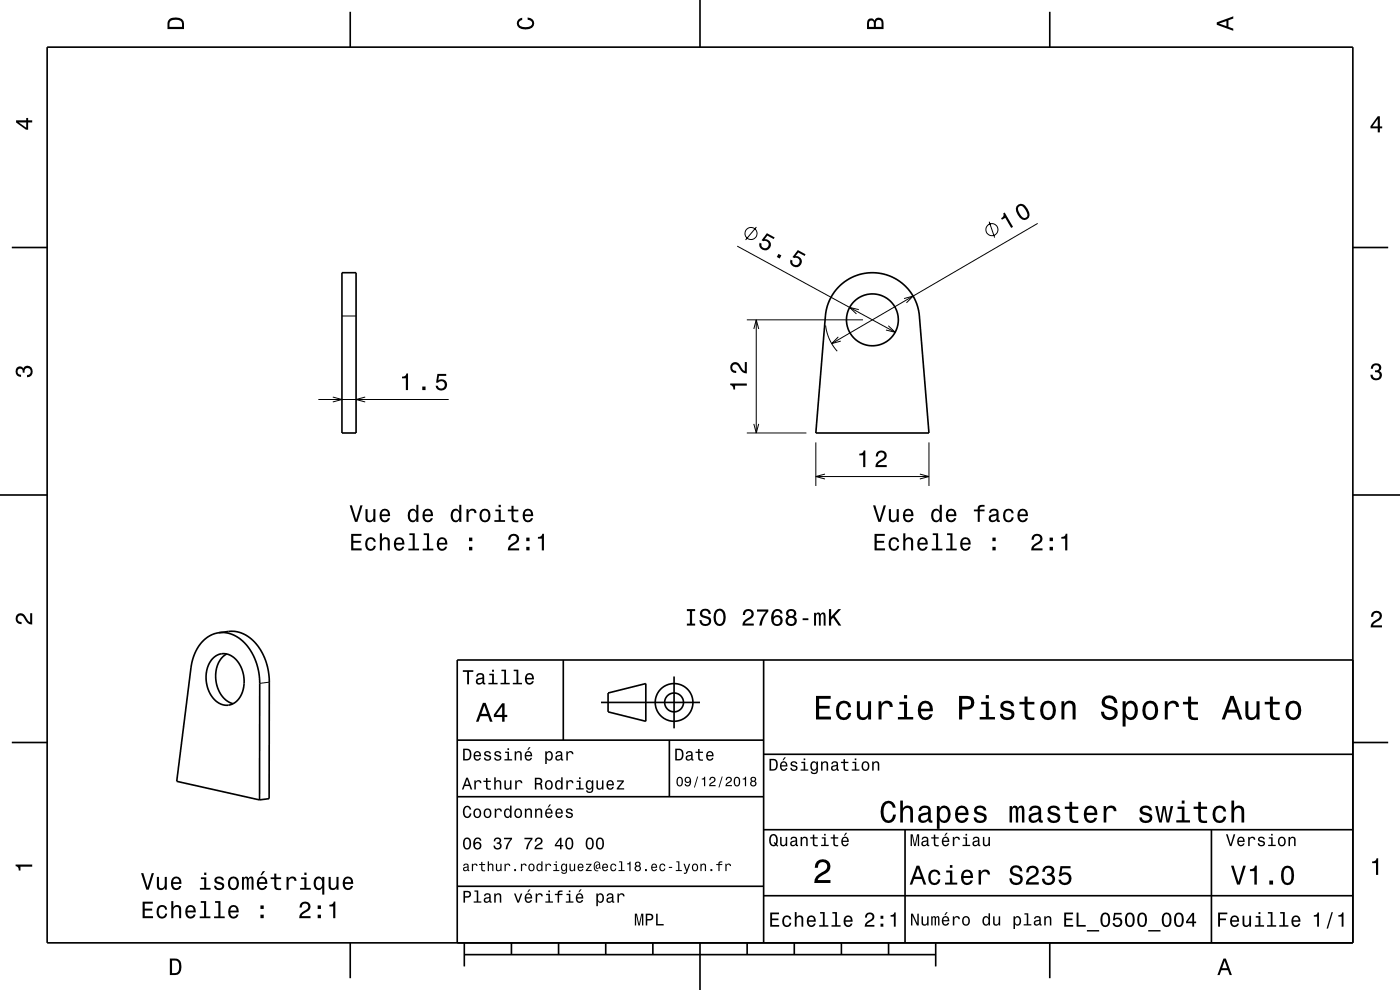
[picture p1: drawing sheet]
<svg xmlns="http://www.w3.org/2000/svg" width="297mm" height="210mm" viewBox="0 0 297 210" stroke-linecap="round" stroke-linejoin="round" font-family="sans-serif">
<g fill="none" stroke="#000" stroke-width=".21">
<path d="M156.4 52.2l33.5 18.3M160.5 48.2l-2.3 2.7M209.8 47l1.2 3.4M220.1 47.4l-43.7 25.5M72.5 67h3M158.4 67.8h24.7M159.9 69.8l.5-2 .6 2M160.4 67.8v24M175.1 69a10 10 0 0 0 2.5 5.5M177.8 71.5l-1.4 1.4 2-.5M182.2 65.7l-2-.5 1.5 1.4M188.5 69.1l1.4 1.4-1.9-.5"/>
<path d="M191.8 63.3l1.9-.5-1.4 1.4M67.5 84.7h27.7M70.6 84.2l1.9 .5-1.9 .6M77.5 84.2l-2 .5 2 .6M158.4 91.8h12.7M159.9 89.9l.5 1.9 .6-1.9M173.1 93.8v9.3M197.1 93.8v9.3M173.1 101.1h24M175 100.6l-1.9 .5 1.9 .5M195.1 100.6l2 .5-2 .5M57.1 144.7l-2 .3"/>
<circle cx="159.3" cy="49.5" r="1.28"/>
<circle cx="210.4" cy="48.7" r="1.28"/>
</g>
<g fill="none" stroke="#000" stroke-width=".35">
<path d="M10 10h277v190h-277zM74.3 2.5v7.5M148.5 0v10M222.7 2.5v7.5M2.5 52.5h7.5M72.5 57.8h3v34h-3zM287 52.5h7.5M178 60.8a10 10 0 0 1 10.5-2.3 10 10 0 0 1 6.5 8.5l2.1 24.8h-24l2-24.8a10 10 0 0 1 2.9-6.2zM0 105h10M287 105h10M45.2 139.6a3.4 3.4 0 0 1 5.4 1 6.6 6.6 0 0 1-.6 8.3 3.5 3.5 0 0 1-5.2-1.4 6.7 6.7 0 0 1 .4-7.9zM46.5 134.2l2-.3a7.6 7.6 0 0 1 7.4 5l.9 2.6 .3 2.7v25.2l-2 .3"/>
<path d="M46.5 134.2a7.5 7.5 0 0 1 7.2 4.8l1 2.5 .4 3v25.2M46.5 134.2a7.5 7.5 0 0 0-5.8 6.5l-3.2 25 17.6 4M48.1 138.7a5.9 5.9 0 0 0-1.9 7.2 5 5 0 0 0 3.3 3.4M119.5 140v17M162 140v60M287 140h-190v60M2.5 157.5h7.5M97 157h65M127.5 149h21M129 147l8-2v8l-8-2zM142 157v12M143 143.5v11"/>
<path d="M287 157.5h7.5M97 169h65M162 176h125M162 160h125M192 176v24M257 176v24M97 188h65M162 190h125M74.3 200v7.5M98.5 202.5h100M98.5 200v5M108.5 200v2.5"/>
<path d="M118.5 200v2.5M128.5 200v2.5M138.5 200v2.5M148.5 200v10M158.5 200v2.5M168.5 200v2.5M178.5 200v2.5M188.5 200v2.5M198.5 200v5M222.7 200v7.5"/>
<circle cx="185.1" cy="67.8" r="5.5"/>
<circle cx="143" cy="149" r="2"/>
<circle cx="143" cy="149" r="4"/>
</g>
<g fill="#000">
<path d="M36 4a2.18 2.18 0 0 0-.5 2.2h3.5v-1.2a1.43 1.43 0 0 0-1.7-1.3zM36.3 4.4a2.15 2.15 0 0 1 2.2 .3l.1 1h-2.6v-1z" fill-rule="evenodd"/>
<path d="M109.9 4.2l.9-.4v.4a.7 .7 0 0 0-.7 .5 .7 .7 0 0 0 .3 .8 1.7 1.7 0 0 0 2.5-.5 .9 .9 0 0 0-1-.8v-.5a1.24 1.24 0 0 1 1.4 1.1 1.24 1.24 0 0 1-1 1.4 2.22 2.22 0 0 1-2.5-.7l-.2-.5z" fill-rule="evenodd"/>
<path d="M184.2 4.2l-.3 .7v1.3h3.5v-1.3a.98 .98 0 0 0-.7-1.1 .98 .98 0 0 0-1.2 .6 .84 .84 0 0 0-1.3-.2zM184.5 4.5a.54 .54 0 0 1 .6-.1 .54 .54 0 0 1 .3 .6v.7h-1zM185.9 4.4a.62 .62 0 0 1 .8-.1 .62 .62 0 0 1 .3 .6v.8h-1.2z" fill-rule="evenodd"/>
<path d="M258.1 4.7v.6l3.5 1.2v-.4l-1-.4v-1.4l1-.4v-.4zM258.6 5l1.6-.5v1z" fill-rule="evenodd"/>
<path d="M3.4 25.5v.5l2.1 1.5h.5v-1.5h.8v-.5h-.8v-.5h-.4v.5zM4 26h1.6v1.1z" fill-rule="evenodd"/>
<path d="M292.3 24.7l-1.6 2.1v.4h1.6v.9h.4v-.9h.5v-.4h-.5v-2.1zM292.3 25.2v1.6h-1.1z" fill-rule="evenodd"/>
<path d="M162.7 49.5l-1.1 1.5 .3 .2a.78 .78 0 0 1 1.1 .3 .78 .78 0 0 1-.5 1.1 .78 .78 0 0 1-1-.6l.1-.3-.4-.2a1.21 1.21 0 0 0 .8 1.6 1.21 1.21 0 0 0 1.5-1 1.21 1.21 0 0 0-1.3-1.4l.6-.7 1.3 .7 .2-.3zM165.2 53.8l-.4 .7 .6 .3 .4-.6zM169.3 53l-1.2 1.5 .4 .2a.8 .8 0 0 1 1.2 .4 .8 .8 0 0 1-.7 1.1 .8 .8 0 0 1-.9-.9l-.4-.2a1.21 1.21 0 0 0 .8 1.6 1.21 1.21 0 0 0 1.5-1 1.21 1.21 0 0 0-1.2-1.4l.6-.7 1.3 .7 .2-.4z" fill-rule="evenodd"/>
<path d="M212.8 45.3a.77 .77 0 0 1-.4 1l.2 .3 .7-.4 1.2 2.2 .4-.3-1.8-3zM215.6 43.7a2.43 2.43 0 0 0 1.8 3 1.14 1.14 0 0 0 .9-1.6 2.31 2.31 0 0 0-1.8-1.9l-.5 .2zM216.3 43.7h.3a2.38 2.38 0 0 1 1.3 2.2l-.6 .4a2.38 2.38 0 0 1-1.3-2.3z" fill-rule="evenodd"/>
<path d="M291.1 77.4a1.08 1.08 0 0 1 1.4-.2 1.08 1.08 0 0 1 .4 1.2l-.3 .3a1.06 1.06 0 0 1 .5 1.3 1.06 1.06 0 0 1-1.2 .7 1.1 1.1 0 0 1-1.2-1.2h.5a.71 .71 0 0 0 1 .8 .71 .71 0 0 0 .1-1.3h-.6v-.4a.61 .61 0 0 0 .8-.3 .61 .61 0 0 0-.2-.8 .61 .61 0 0 0-.9 .2l-.1 .5h-.5z" fill-rule="evenodd"/>
<path d="M3.6 78a.86 .86 0 0 1 1.4 .2 1.06 1.06 0 0 1 1.2-.6 1.06 1.06 0 0 1 .7 1.2 1.1 1.1 0 0 1-1.2 1.2v-.4a.71 .71 0 0 0 .8-1 .71 .71 0 0 0-1.3-.1v.6h-.4a.61 .61 0 0 0-.3-.8 .61 .61 0 0 0-.8 .2 .61 .61 0 0 0 .2 .8l.6 .2v.4a1.15 1.15 0 0 1-1.2-.6 1.15 1.15 0 0 1 .3-1.3z" fill-rule="evenodd"/>
<path d="M85.3 79.9v.4h.8v2.4h.5v-3.5h-.4a.77 .77 0 0 1-.9 .7zM89.6 82v.7h.7v-.7zM92.8 79.3l-.3 1.9h.4a.79 .79 0 0 1 1.2-.2 .79 .79 0 0 1 0 1.2 .79 .79 0 0 1-1.1-.1l-.1-.3h-.5a1.21 1.21 0 0 0 1.5 1.1 1.21 1.21 0 0 0 .8-1.7 1.21 1.21 0 0 0-1.7-.5l.1-1h1.6v-.4z" fill-rule="evenodd"/>
<path d="M154.9 81.3v.4a.77 .77 0 0 1 .7 .9h.3v-.8h2.5v-.5zM155.2 77.1a1.2 1.2 0 0 0-.2 1.4 1.2 1.2 0 0 0 1.2 .6v-.4a.7 .7 0 0 1-.9-.5 .7 .7 0 0 1 .5-.9 .7 .7 0 0 1 .9 .5 1.8 1.8 0 0 0 1.7 1.4v-2.4h-.4v1.9a2.2 2.2 0 0 1-1.2-1.5 1.1 1.1 0 0 0-1.6-.1z" fill-rule="evenodd"/>
<path d="M182.3 96.2v.4h.8v2.5h.5v-3.5h-.4a.77 .77 0 0 1-.9 .6zM186.1 95.9l-.3 .9h.4a.71 .71 0 0 1 .6-.8 .71 .71 0 0 1 .8 .5 .71 .71 0 0 1-.5 .8 1.8 1.8 0 0 0-1.4 1.8h2.4v-.4h-1.9a2.23 2.23 0 0 1 1.5-1.2 1.13 1.13 0 0 0 .1-1.7 1.13 1.13 0 0 0-1.7 .1z" fill-rule="evenodd"/>
<path d="M74.5 113.2v3.6h2.2v-.5h-1.7v-1.2h1.5v-.4h-1.5v-1h1.7v-.5zM77.8 114.3a1.53 1.53 0 0 0 .8 2.5 1.07 1.07 0 0 0 1.1-1h-.4a.67 .67 0 0 1-.6 .7 .67 .67 0 0 1-.7-.6 1.11 1.11 0 0 1 .6-1.6 .59 .59 0 0 1 .7 .6h.4a1.09 1.09 0 0 0-.7-.9 1.09 1.09 0 0 0-1.2 .3zM80.6 113.1v3.7h.4v-1.6a.63 .63 0 0 1 .6-.9 .63 .63 0 0 1 .6 .8v1.7h.5v-1.8a.88 .88 0 0 0-.6-1 .88 .88 0 0 0-1.1 .4v-1.3zM83.9 114.3a1.54 1.54 0 0 0 .8 2.5 1.07 1.07 0 0 0 1-.8h-.4l-.2 .3-.4 .1a.76 .76 0 0 1-.7-.9h1.8a1.16 1.16 0 0 0-.5-1.3 1.16 1.16 0 0 0-1.4 .1zM84.2 114.5a.66 .66 0 0 1 .8-.1 .66 .66 0 0 1 .3 .8h-1.3zM86.8 113.1v.4h.7v2.9h-.9v.4h2.3v-.4h-.9v-3.3zM89.9 113.1v.4h.7v2.9h-.9v.4h2.2v-.4h-.9v-3.3zM93 114.3a1.54 1.54 0 0 0 .8 2.5 1.06 1.06 0 0 0 1-.8h-.4l-.2 .3-.4 .1a.76 .76 0 0 1-.7-.9h1.8a1.16 1.16 0 0 0-.5-1.3 1.16 1.16 0 0 0-1.4 .1zM93.3 114.5a.66 .66 0 0 1 .8-.1 .66 .66 0 0 1 .3 .8h-1.3zM99.5 116v.8h.7v-.8zM99.5 114v.8h.7v-.8z" fill-rule="evenodd"/>
<path d="M74.2 107.2l1.1 3.5h.5l1.1-3.5h-.5l-.8 3-.9-3zM77.5 108v1.8a.89 .89 0 0 0 .7 1 .89 .89 0 0 0 1-.5v.4h.4v-2.7h-.4v1.6a.65 .65 0 0 1-.4 .7 .65 .65 0 0 1-.8-.3v-2zM80.8 108.3a1.54 1.54 0 0 0 .8 2.5 1.07 1.07 0 0 0 1.1-.9h-.4l-.3 .4-.3 .1a.76 .76 0 0 1-.7-.9h1.8a1.17 1.17 0 0 0-.5-1.4 1.17 1.17 0 0 0-1.5 .2zM81.2 108.5a.66 .66 0 0 1 .8-.1 .66 .66 0 0 1 .3 .7h-1.3zM86.8 108.3a1.58 1.58 0 0 0 .7 2.5l.5-.1 .3-.4v.4h.5v-3.6h-.5v1.3a.9 .9 0 0 0-1.5-.1zM87.1 108.6a.62 .62 0 0 1 .7-.3 .62 .62 0 0 1 .5 .6 1.12 1.12 0 0 1-.7 1.5 1.19 1.19 0 0 1-.5-1.8zM89.9 108.3a1.54 1.54 0 0 0 .8 2.5 1.07 1.07 0 0 0 1.1-.9h-.4l-.2 .4-.4 .1a.76 .76 0 0 1-.7-.9h1.8a1.17 1.17 0 0 0-.5-1.4 1.17 1.17 0 0 0-1.5 .2zM90.3 108.5a.66 .66 0 0 1 .8-.1 .66 .66 0 0 1 .3 .7h-1.3zM95.9 108.3a1.58 1.58 0 0 0 .8 2.5l.4-.1 .3-.4v.4h.5v-3.6h-.5v1.3a.9 .9 0 0 0-1.5-.1zM96.2 108.6a.62 .62 0 0 1 .7-.3 .62 .62 0 0 1 .5 .6 1.12 1.12 0 0 1-.7 1.5 1.19 1.19 0 0 1-.5-1.8zM99 108v2.7h.4v-1.5a.66 .66 0 0 1 .4-.8 .66 .66 0 0 1 .8 .2v.2h.5a.89 .89 0 0 0-.7-.9 .89 .89 0 0 0-1 .5v-.4zM102 108.3a1.53 1.53 0 0 0 .9 2.5 1.48 1.48 0 0 0 1.2-1.4 1.48 1.48 0 0 0-1.2-1.5l-.5 .1zM102.3 108.6a.67 .67 0 0 1 .8-.3 .67 .67 0 0 1 .5 .6 1.11 1.11 0 0 1-.7 1.5 1.17 1.17 0 0 1-.6-1.8zM105.1 108.1v.4h.7v1.8h-.9v.4h2.2v-.4h-.9v-2.2zM105.8 107.1v.5h.4v-.5zM108.5 107.3v.8h-.8v.4h.8v1.8a1.05 1.05 0 0 0 1.5 .5v-.4a.68 .68 0 0 1-1-.4l-.1-1.5h1.1v-.4h-1.1v-.8zM111.2 108.3a1.55 1.55 0 0 0 .8 2.5 1.07 1.07 0 0 0 1.1-.9h-.5l-.2 .4-.4 .1a.76 .76 0 0 1-.7-.9h1.8a1.17 1.17 0 0 0-.5-1.4 1.17 1.17 0 0 0-1.4 .2zM111.5 108.5a.66 .66 0 0 1 .8-.1 .66 .66 0 0 1 .4 .7h-1.4z" fill-rule="evenodd"/>
<path d="M108.1 113.5l-.3 1h.5a.7 .7 0 0 1 .5-.8 .7 .7 0 0 1 .8 .5 .7 .7 0 0 1-.5 .8 1.8 1.8 0 0 0-1.4 1.8h2.4v-.5h-1.9a2.2 2.2 0 0 1 1.5-1.1 1.13 1.13 0 0 0 .1-1.7 1.13 1.13 0 0 0-1.7 0zM111.6 116v.8h.7v-.8zM111.6 114v.8h.7v-.8zM114.1 113.9v.4h.8v2.5h.5v-3.6h-.3a.77 .77 0 0 1-1 .7z" fill-rule="evenodd"/>
<path d="M185.5 113.2v3.6h2.3v-.5h-1.8v-1.2h1.6v-.4h-1.6v-1h1.7v-.5zM188.8 114.3a1.53 1.53 0 0 0 .8 2.5 1.06 1.06 0 0 0 1.2-1h-.5a.67 .67 0 0 1-.6 .7 .67 .67 0 0 1-.7-.6 1.12 1.12 0 0 1 .7-1.6 .59 .59 0 0 1 .6 .6h.4a1.09 1.09 0 0 0-.7-.9 1.09 1.09 0 0 0-1.2 .3zM191.6 113.1v3.7h.5v-1.6a.63 .63 0 0 1 .4-.8 .63 .63 0 0 1 .8 .4v2h.4v-1.8a.88 .88 0 0 0-.6-1 .88 .88 0 0 0-1 .4v-1.3zM194.9 114.3a1.55 1.55 0 0 0 .8 2.5 1.07 1.07 0 0 0 1.1-.8h-.5l-.2 .3-.4 .1a.76 .76 0 0 1-.7-.9h1.8a1.17 1.17 0 0 0-.5-1.3 1.17 1.17 0 0 0-1.4 .1zM195.2 114.5a.66 .66 0 0 1 .8-.1 .66 .66 0 0 1 .4 .8h-1.4zM197.9 113.1v.4h.7v2.9h-.9v.4h2.2v-.4h-.9v-3.3zM200.9 113.1v.4h.7v2.9h-.9v.4h2.3v-.4h-.9v-3.3zM204 114.3a1.55 1.55 0 0 0 .8 2.5 1.07 1.07 0 0 0 1.1-.8h-.5l-.2 .3-.4 .1a.76 .76 0 0 1-.6-.9h1.7a1.17 1.17 0 0 0-.5-1.3 1.17 1.17 0 0 0-1.4 .1zM204.3 114.5a.66 .66 0 0 1 .8-.1 .66 .66 0 0 1 .4 .8h-1.3zM210.5 116v.8h.7v-.8zM210.5 114v.8h.7v-.8z" fill-rule="evenodd"/>
<path d="M185.2 107.2l1.1 3.5h.5l1.1-3.5h-.4l-.9 3-.9-3zM188.6 108v1.8a.89 .89 0 0 0 .6 1 .89 .89 0 0 0 1-.5v.4h.5v-2.7h-.5v1.6a.65 .65 0 0 1-.4 .7 .65 .65 0 0 1-.8-.3v-2zM191.9 108.3a1.54 1.54 0 0 0 .7 2.5 1.07 1.07 0 0 0 1.1-.9h-.4l-.2 .4-.4 .1a.76 .76 0 0 1-.7-.9h1.8a1.16 1.16 0 0 0-.5-1.4 1.16 1.16 0 0 0-1.4 .2zM192.2 108.5a.66 .66 0 0 1 .8-.1 .66 .66 0 0 1 .3 .7h-1.3zM197.8 108.3a1.58 1.58 0 0 0 .8 2.5l.4-.1 .4-.4v.4h.4v-3.6h-.4v1.3a.9 .9 0 0 0-1.6-.1zM198.2 108.6a.62 .62 0 0 1 .6-.3 .62 .62 0 0 1 .5 .6 1.12 1.12 0 0 1-.6 1.5 1.19 1.19 0 0 1-.5-1.8zM201 108.3a1.54 1.54 0 0 0 .8 2.5 1.06 1.06 0 0 0 1-.9h-.4l-.2 .4-.4 .1a.76 .76 0 0 1-.7-.9h1.8a1.16 1.16 0 0 0-.5-1.4 1.16 1.16 0 0 0-1.4 .2zM201.3 108.5a.66 .66 0 0 1 .8-.1 .66 .66 0 0 1 .3 .7h-1.3zM206.6 108.1v.4h.8v2.2h.5v-2.2h1v-.4h-1v-.4l.3-.2h.7v-.4a1.04 1.04 0 0 0-1.5 .7v.3zM210.1 108.1l-.2 .7h.4a.55 .55 0 0 1 .6-.5 .55 .55 0 0 1 .4 .7l-.2 .1a1 1 0 0 0-1 .2 1 1 0 0 0-.3 1 .93 .93 0 0 0 1.6 0l.1 .4h.6v-.3l-.2-.1-.1-1.6a1.02 1.02 0 0 0-.6-.8 1.02 1.02 0 0 0-1.1 .2zM210.3 109.7l1.1-.4a.77 .77 0 0 1-.2 .9 .77 .77 0 0 1-.9 .1l-.1-.3zM213.1 108.3a1.53 1.53 0 0 0 .8 2.5 1.06 1.06 0 0 0 1.1-1.1h-.4a.67 .67 0 0 1-.6 .7 .67 .67 0 0 1-.7-.6 1.12 1.12 0 0 1 .6-1.5 .59 .59 0 0 1 .7 .6h.4a1.09 1.09 0 0 0-.7-1 1.09 1.09 0 0 0-1.2 .4zM216.1 108.3a1.54 1.54 0 0 0 .8 2.5 1.06 1.06 0 0 0 1.1-.9h-.4l-.2 .4-.4 .1a.76 .76 0 0 1-.7-.9h1.8a1.16 1.16 0 0 0-.5-1.4 1.16 1.16 0 0 0-1.5 .2zM216.5 108.5a.66 .66 0 0 1 .8-.1 .66 .66 0 0 1 .3 .7h-1.3z" fill-rule="evenodd"/>
<path d="M219.2 113.5l-.3 .4-.1 .6h.5a.7 .7 0 0 1 .5-.8 .7 .7 0 0 1 .9 .5 .7 .7 0 0 1-.5 .8 1.8 1.8 0 0 0-1.4 1.8h2.4v-.5h-1.9a2.2 2.2 0 0 1 1.4-1.1 1.13 1.13 0 0 0 .1-1.7 1.13 1.13 0 0 0-1.6 0zM222.7 116v.8h.7v-.8zM222.7 114v.8h.7v-.8zM225.1 113.9v.4h.9v2.5h.4v-3.6h-.3a.77 .77 0 0 1-1 .7z" fill-rule="evenodd"/>
<path d="M3.6 130.4a1.22 1.22 0 0 1 2 .7l.4 .6 .4 .3v-1.9h.4v2.4a1.8 1.8 0 0 1-1.7-1.4 .71 .71 0 0 0-.9-.5 .71 .71 0 0 0-.5 .8 .71 .71 0 0 0 .9 .5v.5a1.18 1.18 0 0 1-1.2-.7 1.18 1.18 0 0 1 .2-1.3z" fill-rule="evenodd"/>
<path d="M145.7 129.2v.4h.7v2.7h-.7v.4h1.8v-.4h-.7v-2.7h.7v-.4zM148.8 129.4a.96 .96 0 0 0-.3 1.1 .96 .96 0 0 0 1 .6 .77 .77 0 0 1 .9 .9 .83 .83 0 0 1-1 .3 .83 .83 0 0 1-.6-.8h-.4a1.21 1.21 0 0 0 1.5 1.3 1.21 1.21 0 0 0 .7-1.8l-.8-.3a.71 .71 0 0 1-.9-.6 .7 .7 0 0 1 .8-.6 .7 .7 0 0 1 .6 .7h.5a1.17 1.17 0 0 0-.7-1.1 1.17 1.17 0 0 0-1.3 .3zM151.7 129.6a2.53 2.53 0 0 0 .4 3.1 1.21 1.21 0 0 0 1.8-1 1.94 1.94 0 0 0-1-2.6l-.8 .1zM152.3 129.6l.4-.1a1.7 1.7 0 0 1 .3 2.8l-.3 .1a1.69 1.69 0 0 1-.4-2.8zM157.9 129.5l-.3 1h.4a.71 .71 0 0 1 .6-.9 .71 .71 0 0 1 .8 .5 .71 .71 0 0 1-.5 .9 1.8 1.8 0 0 0-1.4 1.7h2.4v-.4h-1.9a2.2 2.2 0 0 1 1.5-1.2 1.13 1.13 0 0 0 .1-1.7 1.13 1.13 0 0 0-1.7 .1zM160.6 129.3v.4h1.9a5.2 5.2 0 0 0-1.4 3h.5a5.3 5.3 0 0 1 1.4-3v-.4zM164.1 129.5l-.4 .8a1.75 1.75 0 0 0 1.2 2.5 1.15 1.15 0 0 0 1.1-1.6 1.15 1.15 0 0 0-1.9-.3 1.02 1.02 0 0 1 .8-1.3 .58 .58 0 0 1 .7 .5h.4a1.12 1.12 0 0 0-.7-.9 1.12 1.12 0 0 0-1.2 .3zM164.1 131.7a.75 .75 0 0 1 1.5 0 .75 .75 0 0 1-1.5 0zM167 129.4a.84 .84 0 0 0 .2 1.4 1.11 1.11 0 0 0-.4 1.6 1.11 1.11 0 0 0 1.6 .3 1.03 1.03 0 0 0 .6-.9 1.03 1.03 0 0 0-.5-1 .89 .89 0 0 0 .4-1.1 .89 .89 0 0 0-1.1-.5zM167.1 131.7a.71 .71 0 0 1 1.4 0 .71 .71 0 0 1-1.4 0zM167.2 130.1a.6 .6 0 0 1 1.2 0 .6 .6 0 0 1-1.2 0zM170.3 131.1v.4h1.2v-.4zM172.7 130v2.7h.4v-1.8a.49 .49 0 0 1 .4-.6l.2 .3v2.1h.4v-2.1l.4-.3 .2 .1v.4v1.9h.4v-1.9a.69 .69 0 0 0-.5-.9l-.5 .4-.2-.3-.3-.1-.5 .4v-.3zM175.9 129.2v3.5h.4v-1.2l.4-.5 1.2 1.7h.6l-1.4-2 1.3-1.5h-.6l-1.5 1.6v-1.6z" fill-rule="evenodd"/>
<path d="M291.2 129.9a1.18 1.18 0 0 1 1.9 .3 1.18 1.18 0 0 1-1 1.7l-.5 .3-.3 .5h1.9v.4h-2.4a1.8 1.8 0 0 1 1.4-1.8 .71 .71 0 0 0 .5-.8 .71 .71 0 0 0-.9-.5 .71 .71 0 0 0-.5 .8h-.4z" fill-rule="evenodd"/>
<path d="M98.2 158.8v2.5h.9a1.37 1.37 0 0 0 .7-2.2 1.56 1.56 0 0 0-1.6-.3zM98.6 159.1a.98 .98 0 0 1 1.1 .7 .98 .98 0 0 1-.6 1.2h-.5zM100.7 159.6a1.04 1.04 0 0 0-.2 1.2 1.04 1.04 0 0 0 1 .5l.5-.5h-.3l-.4 .3a.54 .54 0 0 1-.5-.7h1.3a.83 .83 0 0 0-.4-.9 .83 .83 0 0 0-1 .1zM100.9 159.7l.2-.1a.47 .47 0 0 1 .5 .1 .47 .47 0 0 1 .1 .5h-.9zM102.9 159.5l-.2 .1a.69 .69 0 0 0 .9 .9l.2 .1a.43 .43 0 0 1-.4 .5 .43 .43 0 0 1-.4-.4h-.3a.74 .74 0 0 0 .9 .7 .74 .74 0 0 0 .5-1l-1-.4a.38 .38 0 0 1 .3-.5 .38 .38 0 0 1 .4 .4h.3a.78 .78 0 0 0-1.2-.4zM105.1 159.5l-.2 .1a.69 .69 0 0 0 .9 .9l.2 .1a.43 .43 0 0 1-.4 .5 .43 .43 0 0 1-.5-.4h-.3a.74 .74 0 0 0 .9 .7 .74 .74 0 0 0 .5-1l-.9-.4a.38 .38 0 0 1 .3-.5 .38 .38 0 0 1 .4 .4h.3a.77 .77 0 0 0-1.2-.4zM107.2 159.4v.3h.5v1.3h-.7v.3h1.6v-.3h-.6v-1.6zM107.7 158.7v.4h.3v-.4zM109.2 159.4v1.9h.3v-1.1a.45 .45 0 0 1 .4-.6 .45 .45 0 0 1 .5 .5v1.2h.3v-1.3a.63 .63 0 0 0-.5-.7 .63 .63 0 0 0-.7 .4v-.3zM112.2 158.5l-.4 .6h.3l.5-.6zM111.5 159.6a1.04 1.04 0 0 0-.2 1.2 1.04 1.04 0 0 0 1.1 .5l.5-.5h-.3l-.5 .3a.54 .54 0 0 1-.5-.7h1.3a.83 .83 0 0 0-.4-.9 .83 .83 0 0 0-1 .1zM111.8 159.7l.1-.1a.48 .48 0 0 1 .5 .1 .48 .48 0 0 1 .2 .5h-1zM115.7 159.4v2.7h.3v-1.1a.66 .66 0 0 0 .7 .4 .66 .66 0 0 0 .5-.6 .91 .91 0 0 0 0-1.1 .91 .91 0 0 0-1-.3l-.2 .3v-.3zM116.1 159.8a.45 .45 0 0 1 .5-.2 .45 .45 0 0 1 .3 .4 .65 .65 0 0 1 .1 .8 .65 .65 0 0 1-.7 .2 .98 .98 0 0 1-.2-1.2zM118.1 159.5l-.2 .4h.3a.39 .39 0 0 1 .4-.3 .39 .39 0 0 1 .3 .5h-.1a.65 .65 0 0 0-1 .4 .65 .65 0 0 0 .6 .9l.6-.3 .1 .2h.4v-.2l-.2-.1v-1.1a.72 .72 0 0 0-.5-.6 .72 .72 0 0 0-.7 .2zM118.2 160.6l.8-.3a.55 .55 0 0 1-.2 .7 .55 .55 0 0 1-.6 0zM120.1 159.4v1.9h.4v-1.1a.47 .47 0 0 1 .2-.6 .47 .47 0 0 1 .6 .2v.2h.4a.64 .64 0 0 0-.5-.7 .64 .64 0 0 0-.8 .4v-.3z" fill-rule="evenodd"/>
<path d="M98.2 142.2v.3h.9v2.7h.4v-2.7h.9v-.3zM101.3 143l-.3 .5h.4a.47 .47 0 0 1 .5-.4 .47 .47 0 0 1 .4 .6l-.2 .1a.84 .84 0 0 0-1 .2 .84 .84 0 0 0 0 1.1 .9 .9 0 0 0 1.3-.2l.1 .2 .5 .1v-.3l-.3-.1v-1.3a.87 .87 0 0 0-1.4-.5zM101.4 144.3l.9-.3a.66 .66 0 0 1-.1 .7 .66 .66 0 0 1-.8 .1zM103.8 142.9v.3h.6v1.6h-.8v.4h2v-.4h-.8v-1.9zM104.4 142.1v.4h.4v-.4zM106.4 142.1v.3h.6v2.4h-.8v.4h1.9v-.4h-.7v-2.7zM109 142.1v.3h.6v2.4h-.8v.4h1.9v-.4h-.7v-2.7zM111.6 143.1a1.32 1.32 0 0 0 .7 2.1 .9 .9 0 0 0 .9-.7h-.3l-.2 .3-.4 .1a.65 .65 0 0 1-.6-.8h1.6a1 1 0 0 0-.4-1.2 1 1 0 0 0-1.3 .2zM111.9 143.3a.57 .57 0 0 1 .7-.1 .57 .57 0 0 1 .3 .6h-1.2z" fill-rule="evenodd"/>
<path d="M102.4 149.1l-1.4 4h.5l.4-1.2h1.6l.4 1.2h.6l-1.5-4zM102.7 149.7l.7 1.7h-1.3zM106.5 149.2l-1.7 2.4v.5h1.7v1h.5v-1h.6v-.5h-.6v-2.4zM106.5 149.9v1.7h-1.3z" fill-rule="evenodd"/>
<path d="M143.2 158.8v2.5h.9a1.37 1.37 0 0 0 .7-2.2 1.56 1.56 0 0 0-1.6-.3zM143.6 159.1a.98 .98 0 0 1 1.1 .7 .98 .98 0 0 1-.6 1.2h-.5zM145.7 159.5l-.2 .4h.3a.39 .39 0 0 1 .5-.3 .39 .39 0 0 1 .3 .5h-.2a.65 .65 0 0 0-.9 .4 .65 .65 0 0 0 .5 .9l.7-.3v.2h.4v-.2l-.1-.1-.1-1.1a.73 .73 0 0 0-.4-.6 .73 .73 0 0 0-.8 .2zM145.8 160.6l.8-.3a.55 .55 0 0 1-.1 .7 .55 .55 0 0 1-.7 0zM148.1 158.9v.5h-.5v.3h.5v1.3a.75 .75 0 0 0 1 .4v-.3a.48 .48 0 0 1-.7-.3v-1.1h.7v-.3h-.7v-.5zM150 159.6a1.04 1.04 0 0 0-.2 1.2 1.04 1.04 0 0 0 1.1 .5l.5-.5h-.4l-.4 .3a.54 .54 0 0 1-.5-.7h1.3a.83 .83 0 0 0-.4-.9 .83 .83 0 0 0-1 .1zM150.3 159.7l.1-.1a.48 .48 0 0 1 .5 .1 .48 .48 0 0 1 .2 .5h-1z" fill-rule="evenodd"/>
<path d="M173.1 147.6v5h3.2v-.6h-2.5v-1.7h2.2v-.6h-2.2v-1.5h2.4v-.6zM177.8 149.2a2.59 2.59 0 0 0 .5 3.4 1.58 1.58 0 0 0 2.3-1.4h-.6a.95 .95 0 0 1-.9 1 .95 .95 0 0 1-1-.9 1.59 1.59 0 0 1 .9-2.1 .85 .85 0 0 1 .9 .8h.7a1.56 1.56 0 0 0-1.1-1.3 1.56 1.56 0 0 0-1.7 .5zM181.8 148.8v2.5a1.27 1.27 0 0 0 .9 1.4 1.27 1.27 0 0 0 1.5-.7v.6h.6v-3.8h-.6v2.2a.92 .92 0 0 1-.6 1.1 .92 .92 0 0 1-1.2-.4v-2.9zM186.4 148.8v3.8h.6v-2.2a.95 .95 0 0 1 .5-1.1 .95 .95 0 0 1 1.2 .3l.1 .4h.6a1.28 1.28 0 0 0-1-1.4 1.28 1.28 0 0 0-1.4 .8v-.6zM190.8 148.9v.5h1v2.7h-1.3v.5h3.2v-.5h-1.3v-3.2zM191.8 147.4v.8h.6v-.8zM195.1 149.2a2.62 2.62 0 0 0 .5 3.4 1.57 1.57 0 0 0 2.2-1.1h-.6l-.3 .5-.5 .2a1.08 1.08 0 0 1-1-1.3h2.5a1.66 1.66 0 0 0-.7-2 1.66 1.66 0 0 0-2.1 .3zM195.6 149.5a.94 .94 0 0 1 1.2-.2 .94 .94 0 0 1 .5 1h-1.9zM203.5 147.6v5h.6v-2.1h.8a1.47 1.47 0 0 0 1.8-1.2 1.47 1.47 0 0 0-1.5-1.7zM204.1 148.2a1.6 1.6 0 0 1 1.8 .5 .86 .86 0 0 1 0 .9 .86 .86 0 0 1-.9 .3h-.9zM208.1 148.9v.5h1v2.7h-1.3v.5h3.3v-.5h-1.3v-3.2zM209.1 147.4v.8h.7v-.8zM212.6 148.9a1.08 1.08 0 0 0-.3 1.2 1.08 1.08 0 0 0 1 .7l1.1 .4a.57 .57 0 0 1 .2 .6 .57 .57 0 0 1-.5 .4 .96 .96 0 0 1-1.4-.8h-.6a1.6 1.6 0 0 0 1.3 1.4 1.6 1.6 0 0 0 1.7-.8 1.13 1.13 0 0 0-1-1.6l-1.1-.3-.2-.4a.87 .87 0 0 1 .9-.5 .87 .87 0 0 1 .8 .6h.6a1.41 1.41 0 0 0-2.1-1.1zM217.4 147.8v1.1h-1.1v.5h1.1v2.6l.2 .4 .4 .3h1.4v-.5a.97 .97 0 0 1-1.4-.5v-2.3h1.4v-.5h-1.4v-1.1zM221.1 149.2a2.56 2.56 0 0 0 .5 3.4 1.72 1.72 0 0 0 1.8-.2 1.72 1.72 0 0 0 .6-1.7 1.7 1.7 0 0 0-.9-1.9 1.7 1.7 0 0 0-2 .4zM221.6 149.6a.96 .96 0 0 1 1-.4 .96 .96 0 0 1 .7 .8 1.59 1.59 0 0 1-1 2.2 1.19 1.19 0 0 1-1-1.5zM225.2 148.8v3.8h.6v-2.2a.97 .97 0 0 1 .5-1.1 .97 .97 0 0 1 1.1 .2l.1 .7v2.4h.7v-2.5a1.27 1.27 0 0 0-.9-1.4 1.27 1.27 0 0 0-1.5 .6v-.5zM234.1 147.9a1.38 1.38 0 0 0-.3 1.5 1.38 1.38 0 0 0 1.3 .9 1.25 1.25 0 0 1 1.4 .9 1.15 1.15 0 0 1-1.3 .9 1.15 1.15 0 0 1-1-1.1h-.7a1.8 1.8 0 0 0 1.7 1.8 1.8 1.8 0 0 0 1.9-1.6 1.46 1.46 0 0 0-1.5-1.4l-.6-.2a.83 .83 0 0 1-.5-1.1 .83 .83 0 0 1 1.2-.3l.5 .5 .1 .4h.7a1.67 1.67 0 0 0-1-1.6 1.67 1.67 0 0 0-1.9 .4zM238.2 148.8v5.3h.6v-2.1a1.32 1.32 0 0 0 1.4 .7 1.32 1.32 0 0 0 1.1-1.1 2.43 2.43 0 0 0-.8-2.8 1.21 1.21 0 0 0-1.7 .5v-.5zM239.1 149.6a.9 .9 0 0 1 .9-.4 .9 .9 0 0 1 .7 .8 1.61 1.61 0 0 1-.9 2.2 1.18 1.18 0 0 1-1-1.5zM242.8 149.2a2.56 2.56 0 0 0 .5 3.4 1.72 1.72 0 0 0 1.8-.2 1.72 1.72 0 0 0 .6-1.7 1.7 1.7 0 0 0-.9-1.9 1.7 1.7 0 0 0-2 .4zM243.3 149.6a.96 .96 0 0 1 1-.4 .96 .96 0 0 1 .7 .8 1.59 1.59 0 0 1-1 2.2 1.19 1.19 0 0 1-1-1.5zM247.1 148.8v3.8h.6v-2.2a.95 .95 0 0 1 .5-1.1 .95 .95 0 0 1 1.2 .3l.1 .4h.6a1.28 1.28 0 0 0-1-1.4 1.28 1.28 0 0 0-1.4 .8v-.6zM252 147.8v1.1h-1v.5h1l.1 2.6 .2 .4 .4 .3h1.4v-.5a.97 .97 0 0 1-1.4-.5v-2.3h1.4v-.5h-1.4v-1.1zM261 147.6l-1.8 5h.6l.6-1.4h2l.5 1.4h.7l-1.9-5zM261.4 148.3l.7 2.2h-1.5zM264.2 148.8v2.5a1.27 1.27 0 0 0 .9 1.4 1.27 1.27 0 0 0 1.5-.7v.6h.6v-3.8h-.6v2.2a.92 .92 0 0 1-.6 1.1 .92 .92 0 0 1-1.1-.4l-.1-2.9zM269.4 147.8v1.1h-1.1v.5h1.1v2.6l.2 .4 .4 .3 .7 .1 .8-.1v-.5a.97 .97 0 0 1-1.4-.5l-.1-2.3h1.5v-.5h-1.5v-1.1zM273.1 149.2a2.56 2.56 0 0 0 .6 3.4 1.72 1.72 0 0 0 1.8-.2 1.72 1.72 0 0 0 .6-1.7 1.7 1.7 0 0 0-.9-1.9 1.7 1.7 0 0 0-2.1 .4zM273.6 149.6a.96 .96 0 0 1 1-.4 .96 .96 0 0 1 .7 .8 1.59 1.59 0 0 1-.9 2.2 1.19 1.19 0 0 1-1.1-1.5z" fill-rule="evenodd"/>
<path d="M98.9 165l-.9 2.5h.3l.3-.8h1l.2 .8h.4l-.9-2.5zM99.1 165.3l.4 1.1h-.8zM100.6 165.5v2h.3v-1.1a.47 .47 0 0 1 .3-.6 .47 .47 0 0 1 .6 .2v.1h.3a.64 .64 0 0 0-.5-.6 .64 .64 0 0 0-.7 .4v-.4zM103.1 165v.6h-.5v.3h.5v1.3a.74 .74 0 0 0 1 .3v-.3a.49 .49 0 0 1-.7-.2v-1.1h.7v-.3h-.7v-.6zM104.8 164.9v2.6h.4v-1.1a.45 .45 0 0 1 .3-.7 .45 .45 0 0 1 .5 .6v1.2h.3v-1.3a.63 .63 0 0 0-.4-.7 .63 .63 0 0 0-.7 .3v-.9zM107 165.5v1.3a.63 .63 0 0 0 .4 .7 .63 .63 0 0 0 .8-.3v.3h.3v-2h-.3v1.2a.46 .46 0 0 1-.3 .5 .46 .46 0 0 1-.6-.2v-1.5zM109.3 165.5v2h.3v-1.1a.47 .47 0 0 1 .3-.6 .47 .47 0 0 1 .6 .2v.1h.3a.64 .64 0 0 0-.5-.6 .64 .64 0 0 0-.7 .4v-.4zM113.5 165v2.5h.3v-1.1l.8 .1 .2 1h.3l-.2-1.1-.2-.1a.69 .69 0 0 0 .3-.9 .69 .69 0 0 0-.7-.4zM113.8 165.3h.4a.43 .43 0 0 1 .5 .4 .43 .43 0 0 1-.5 .4h-.4zM115.8 165.7a1.04 1.04 0 0 0-.1 1.3 1.04 1.04 0 0 0 1.1 .5 1.04 1.04 0 0 0 .5-1.3 1.04 1.04 0 0 0-1.2-.7zM116 165.9a.48 .48 0 0 1 .6-.1 .48 .48 0 0 1 .3 .4 .66 .66 0 0 1 0 .7 .66 .66 0 0 1-.7 .3 .98 .98 0 0 1-.2-1.3zM117.9 165.7a1.07 1.07 0 0 0-.1 1.1 1.07 1.07 0 0 0 .9 .7l.3-.3v.3h.4v-2.6h-.4v.9a.64 .64 0 0 0-1.1-.1zM118.2 165.9a.44 .44 0 0 1 .5-.1 .44 .44 0 0 1 .3 .4 .65 .65 0 0 1 0 .7 .65 .65 0 0 1-.7 .3 .98 .98 0 0 1-.1-1.3zM120.1 165.5v2h.4v-1.1a.47 .47 0 0 1 .2-.6 .47 .47 0 0 1 .6 .2v.1h.4a.64 .64 0 0 0-.5-.6 .64 .64 0 0 0-.8 .4v-.4zM122.3 165.6v.3h.5v1.3h-.6v.3h1.6v-.3h-.6v-1.6zM122.8 164.9v.3h.4v-.3zM124.5 165.7a1.06 1.06 0 0 0-.2 1.2 1.06 1.06 0 0 0 .9 .6l.4-.3a.52 .52 0 0 1-.3 .7 .52 .52 0 0 1-.7-.3h-.3a.78 .78 0 0 0 .9 .6 .78 .78 0 0 0 .7-.8v-1.9h-.3v.3l-.3-.2a.64 .64 0 0 0-.8 .1zM124.7 165.9a.45 .45 0 0 1 .5-.1 .45 .45 0 0 1 .3 .4 .65 .65 0 0 1 0 .7 .65 .65 0 0 1-.6 .3l-.3-.4zM126.5 165.5v1.3a.63 .63 0 0 0 .5 .7 .63 .63 0 0 0 .7-.3v.3h.3v-2h-.3v1.2a.46 .46 0 0 1-.3 .5 .46 .46 0 0 1-.5-.2l-.1-1.5zM128.9 165.7a1.04 1.04 0 0 0-.2 1.2 1.04 1.04 0 0 0 1 .6l.5-.6h-.3l-.4 .4a.54 .54 0 0 1-.5-.7h1.2a.83 .83 0 0 0-.3-1 .83 .83 0 0 0-1 .1zM129.1 165.9l.2-.1a.48 .48 0 0 1 .5 .1 .48 .48 0 0 1 .1 .4h-.9zM130.9 165.5v.3h1.1l-1.2 1.4v.3h1.6v-.3h-1.2l1.2-1.4v-.3z" fill-rule="evenodd"/>
<path d="M98.4 178a1.44 1.44 0 0 0 .7 2.2 1.45 1.45 0 0 0 .6-2.2 .79 .79 0 0 0-1.3 0zM98.8 178h.5a1.69 1.69 0 0 1 0 1.9h-.5a1.71 1.71 0 0 1 0-1.9zM100.8 177.8a1.72 1.72 0 0 0 .1 2.3 .83 .83 0 0 0 1.1-.2 .83 .83 0 0 0-.1-1.1 .83 .83 0 0 0-1.2 0 .74 .74 0 0 1 .6-.9l.3 .1 .2 .3h.3a.8 .8 0 0 0-.5-.6 .8 .8 0 0 0-.8 .1zM100.7 179.4a.55 .55 0 0 1 1.1 0 .55 .55 0 0 1-1.1 0zM105 177.8l-.3 .7h.4a.44 .44 0 0 1 .2-.6 .44 .44 0 0 1 .6 .2 .44 .44 0 0 1-.2 .6h-.3v.3a.52 .52 0 0 1 .6 .3 .52 .52 0 0 1-.3 .7 .52 .52 0 0 1-.6-.4l-.1-.2h-.3a.84 .84 0 0 0 1.1 .8 .84 .84 0 0 0 .4-1.3l-.2-.1a.72 .72 0 0 0 0-1.1 .72 .72 0 0 0-1 .1zM106.9 177.7v.3h1.4a3.7 3.7 0 0 0-1 2.2h.3a3.8 3.8 0 0 1 1-2.2v-.3zM111.3 177.7v.3h1.3a3.7 3.7 0 0 0-1 2.2h.4a3.8 3.8 0 0 1 1-2.2v-.3zM113.7 177.9l-.3 .6h.4a.5 .5 0 0 1 .3-.6 .5 .5 0 0 1 .6 .4 .5 .5 0 0 1-.3 .6l-.2 .1a1.17 1.17 0 0 0-.8 1.2h1.7v-.4h-1.4l.6-.5a.84 .84 0 0 0 .7-1.2 .84 .84 0 0 0-1.3-.2zM118.8 177.7l-1.1 1.5v.3h1.1v.7h.3v-.7h.4v-.3h-.4v-1.5zM118.8 178.1v1.1h-.8zM120.1 178a1.44 1.44 0 0 0 .7 2.2 1.45 1.45 0 0 0 .6-2.2 .79 .79 0 0 0-1.3 0zM120.5 178h.5a1.69 1.69 0 0 1 0 1.9h-.5a1.69 1.69 0 0 1 0-1.9zM124.5 178a1.44 1.44 0 0 0 .6 2.2 1.45 1.45 0 0 0 .6-2.2 .79 .79 0 0 0-1.2 0zM124.9 178h.4a1.69 1.69 0 0 1 0 1.9h-.4a1.69 1.69 0 0 1 0-1.9zM126.6 178a1.44 1.44 0 0 0 .7 2.2 1.45 1.45 0 0 0 .6-2.2 .79 .79 0 0 0-1.3 0zM127 178h.5a1.71 1.71 0 0 1 0 1.9h-.5a1.69 1.69 0 0 1 0-1.9z" fill-rule="evenodd"/>
<path d="M98.4 171.2a1.45 1.45 0 0 0 .7 2.3 .94 .94 0 0 0 .9-1h-.3a.59 .59 0 0 1-.8 .7 1.31 1.31 0 0 1 .2-2l.3 .1 .2 .4h.4a.85 .85 0 0 0-.6-.8 .85 .85 0 0 0-1 .3zM100.6 171.7a1.04 1.04 0 0 0-.1 1.3 1.04 1.04 0 0 0 1.1 .5 1.04 1.04 0 0 0 .5-1.3 1.04 1.04 0 0 0-1.2-.7zM100.9 171.9a.48 .48 0 0 1 .5-.1 .48 .48 0 0 1 .3 .4 .66 .66 0 0 1 0 .7 .66 .66 0 0 1-.7 .3 .98 .98 0 0 1-.1-1.3zM102.8 171.7a1.04 1.04 0 0 0-.2 1.3 1.04 1.04 0 0 0 1.2 .5 1.04 1.04 0 0 0 .5-1.3 1.04 1.04 0 0 0-1.2-.7zM103 171.9a.48 .48 0 0 1 .5-.1 .48 .48 0 0 1 .4 .4 .66 .66 0 0 1 0 .7 .66 .66 0 0 1-.7 .3 .97 .97 0 0 1-.2-1.3zM105 171.5v2h.3v-1.1a.47 .47 0 0 1 .2-.6 .47 .47 0 0 1 .6 .2l.1 .1h.3a.64 .64 0 0 0-.5-.6 .64 .64 0 0 0-.7 .4v-.4zM107.1 171.7a1.06 1.06 0 0 0-.2 1.2 1.06 1.06 0 0 0 .9 .6l.4-.3v.3h.3v-2.6h-.3v.9a.63 .63 0 0 0-1.1-.1zM107.4 171.9a.44 .44 0 0 1 .4-.1 .44 .44 0 0 1 .4 .4 .65 .65 0 0 1 0 .7 .65 .65 0 0 1-.7 .3l-.2-.4zM109.3 171.7a1.04 1.04 0 0 0-.1 1.3 1.04 1.04 0 0 0 1.1 .5 1.04 1.04 0 0 0 .5-1.3 1.04 1.04 0 0 0-1.2-.7zM109.5 171.9a.48 .48 0 0 1 .6-.1 .48 .48 0 0 1 .3 .4 .66 .66 0 0 1 0 .7 .66 .66 0 0 1-.7 .3 .98 .98 0 0 1-.2-1.3zM111.4 171.5v2h.3v-1.1a.45 .45 0 0 1 .3-.7 .45 .45 0 0 1 .5 .6v1.2h.4v-1.3a.63 .63 0 0 0-.5-.7 .63 .63 0 0 0-.7 .3v-.3zM113.5 171.5v2h.3v-1.1a.45 .45 0 0 1 .3-.6 .45 .45 0 0 1 .6 .2v1.5h.3v-1.3a.63 .63 0 0 0-.4-.7 .63 .63 0 0 0-.8 .3v-.3zM116.5 170.7l-.3 .6h.2l.5-.6zM115.9 171.7a1.04 1.04 0 0 0-.2 1.2 1.04 1.04 0 0 0 1 .6l.5-.6h-.3l-.4 .4a.54 .54 0 0 1-.5-.7h1.2a.83 .83 0 0 0-.3-1 .83 .83 0 0 0-1 .1zM116.1 171.9l.2-.1a.47 .47 0 0 1 .4 .1 .47 .47 0 0 1 .2 .4h-.9zM118 171.7a1.04 1.04 0 0 0-.2 1.2 1.04 1.04 0 0 0 1.1 .6l.5-.6h-.3l-.5 .4a.53 .53 0 0 1-.5-.7h1.3a.83 .83 0 0 0-.3-1 .83 .83 0 0 0-1.1 .1zM118.3 171.9l.1-.1a.47 .47 0 0 1 .5 .1 .47 .47 0 0 1 .2 .4h-1zM120.2 171.6l-.1 .2a.69 .69 0 0 0 .8 .9l.3 .1a.43 .43 0 0 1-.4 .5 .43 .43 0 0 1-.5-.4h-.3a.74 .74 0 0 0 .9 .7 .74 .74 0 0 0 .5-1.1l-1-.3a.38 .38 0 0 1 .3-.5 .38 .38 0 0 1 .5 .3h.3a.77 .77 0 0 0-1.3-.4z" fill-rule="evenodd"/>
<path d="M143.7 165a1.16 1.16 0 0 0 .5 1.8 1.16 1.16 0 0 0 .5-1.8 .63 .63 0 0 0-1 0zM144 165.1l.2-.1a.98 .98 0 0 1 0 1.6l-.2-.1-.2-.3v-.7zM145.4 165a.66 .66 0 0 0 0 .9 .66 .66 0 0 0 .9 0 .56 .56 0 0 1-.6 .7l-.2-.3h-.3a.7 .7 0 0 0 .9 .5 .7 .7 0 0 0 .5-.8 .81 .81 0 0 0-.2-1 .81 .81 0 0 0-1 0zM145.5 165.4a.42 .42 0 0 1 .8 0 .42 .42 0 0 1-.8 0zM147.9 164.7l-.7 2.3h.2l.7-2.3zM148.9 165.1v.3h.4v1.4h.3v-2zM150.7 164.9l-.2 .6h.2a.4 .4 0 0 1 .3-.5 .4 .4 0 0 1 .5 .3 .4 .4 0 0 1-.3 .5l-.1 .1a.95 .95 0 0 0-.7 .9h1.4v-.3h-1.1l.5-.4a.67 .67 0 0 0 .5-1 .67 .67 0 0 0-1-.2zM153.1 164.7l-.7 2.3h.2l.7-2.3zM154.1 164.9l-.2 .6h.3a.4 .4 0 0 1 .3-.5 .4 .4 0 0 1 .5 .3 .4 .4 0 0 1-.3 .5l-.2 .1a.93 .93 0 0 0-.6 .9h1.4v-.3h-1.1l.5-.4a.67 .67 0 0 0 .5-1 .67 .67 0 0 0-1.1-.2zM155.8 165a1.15 1.15 0 0 0 .5 1.8 1.16 1.16 0 0 0 .5-1.8 .63 .63 0 0 0-1 0zM156.1 165.1l.2-.1a.98 .98 0 0 1 0 1.6l-.2-.1-.2-.3v-.7zM157.6 165.1v.3h.4v1.4h.3v-2zM159.4 164.9l-.2 .5 .2 .3a.62 .62 0 0 0-.1 .9 .62 .62 0 0 0 1 0 .62 .62 0 0 0-.1-.9 .57 .57 0 0 0 0-.9 .57 .57 0 0 0-.8 .1zM159.4 166.2a.41 .41 0 0 1 .8 0 .41 .41 0 0 1-.8 0zM159.5 165.3a.34 .34 0 0 1 .6 0 .34 .34 0 0 1-.6 0z" fill-rule="evenodd"/>
<path d="M163.2 161v2.5h.9a1.37 1.37 0 0 0 .7-2.2 1.58 1.58 0 0 0-1.6-.3zM163.6 161.3a.98 .98 0 0 1 1.1 .7 .98 .98 0 0 1-.6 1.2h-.5zM166.4 160.7l-.4 .6h.2l.5-.6zM165.7 161.7a1.04 1.04 0 0 0-.2 1.2 1.04 1.04 0 0 0 1 .6l.5-.6h-.3l-.4 .4a.54 .54 0 0 1-.5-.7h1.3a.83 .83 0 0 0-.4-1 .83 .83 0 0 0-1 .1zM165.9 161.9l.2-.1a.48 .48 0 0 1 .5 .1 .48 .48 0 0 1 .1 .4h-.9zM167.9 161.6l-.2 .2a.68 .68 0 0 0 .9 .9l.2 .1a.43 .43 0 0 1-.4 .5 .43 .43 0 0 1-.4-.4h-.3a.74 .74 0 0 0 .9 .7 .74 .74 0 0 0 .5-1.1l-1-.3a.38 .38 0 0 1 .3-.5 .38 .38 0 0 1 .4 .4l.3-.1a.78 .78 0 0 0-1.2-.4zM170 161.6v.3h.5v1.3h-.7v.3h1.7v-.3h-.7v-1.6zM170.5 160.9v.3h.3v-.3zM172.1 161.7a1.06 1.06 0 0 0-.2 1.2 1.06 1.06 0 0 0 .9 .6l.4-.3a.52 .52 0 0 1-.2 .7 .52 .52 0 0 1-.7-.3h-.3a.78 .78 0 0 0 .9 .6 .78 .78 0 0 0 .6-.8v-1.9h-.3v.4l-.2-.3a.64 .64 0 0 0-.9 .1zM172.4 161.9a.45 .45 0 0 1 .4-.1 .45 .45 0 0 1 .4 .4 .65 .65 0 0 1 0 .7 .65 .65 0 0 1-.7 .3l-.2-.4zM174.2 161.5v2h.3v-1.1a.45 .45 0 0 1 .3-.6 .45 .45 0 0 1 .5 .2l.1 1.5h.3v-1.3a.63 .63 0 0 0-.5-.7 .63 .63 0 0 0-.7 .3v-.3zM176.6 161.6l-.2 .5h.3a.39 .39 0 0 1 .4-.4 .39 .39 0 0 1 .3 .6h-.1a.65 .65 0 0 0-1 .4 .65 .65 0 0 0 .6 .8l.6-.3 .1 .2 .4 .1-.2-.4v-1a.73 .73 0 0 0-1.2-.5zM176.7 162.7l.8-.2a.55 .55 0 0 1-.2 .6 .55 .55 0 0 1-.6 .1zM178.9 161v.6h-.5v.3h.5l.1 1.3a.75 .75 0 0 0 1 .3v-.3a.48 .48 0 0 1-.7-.2v-1.1h.7v-.3h-.7v-.6zM180.8 161.6v.3h.5v1.3h-.6v.3h1.6v-.3h-.6v-1.6zM181.3 160.9v.3h.4v-.3zM183 161.7a1.04 1.04 0 0 0-.2 1.3 1.04 1.04 0 0 0 1.2 .5 1.04 1.04 0 0 0 .4-1.3 1.04 1.04 0 0 0-1.2-.7zM183.2 161.9a.48 .48 0 0 1 .5-.1 .48 .48 0 0 1 .4 .4 .66 .66 0 0 1 0 .7 .66 .66 0 0 1-.7 .3 .98 .98 0 0 1-.2-1.3zM185 161.5v2h.3v-1.1a.45 .45 0 0 1 .3-.6 .45 .45 0 0 1 .6 .2v1.5h.3v-1.3a.63 .63 0 0 0-.4-.7 .63 .63 0 0 0-.8 .3v-.3z" fill-rule="evenodd"/>
<path d="M163.4 177.2a1.45 1.45 0 0 0 .7 2.3l.5-.2 .3 .3 .2-.2-.3-.3a1.53 1.53 0 0 0-.5-2.2l-.6 .1zM163.8 177.3l.3-.1a1.21 1.21 0 0 1 .5 1.7l-.3-.3-.2 .2 .3 .3a.45 .45 0 0 1-.7-.1 1.62 1.62 0 0 1 .1-1.7zM165.5 177.5v1.3a.63 .63 0 0 0 .4 .7 .63 .63 0 0 0 .8-.3v.3h.3v-2h-.3v1.2a.46 .46 0 0 1-.3 .5 .46 .46 0 0 1-.6-.2v-1.5zM167.9 177.6l-.2 .5h.3a.39 .39 0 0 1 .5-.4 .39 .39 0 0 1 .2 .6h-.1a.65 .65 0 0 0-.9 .4 .65 .65 0 0 0 .5 .8l.6-.3 .1 .2 .4 .1v-.3h-.2v-1.1a.73 .73 0 0 0-1.2-.5zM168 178.7l.8-.2a.55 .55 0 0 1-.2 .6 .55 .55 0 0 1-.6 .1zM169.8 177.5v2h.4v-1.1a.45 .45 0 0 1 .2-.6 .45 .45 0 0 1 .6 .2v1.5h.3v-1.3a.63 .63 0 0 0-.4-.7 .63 .63 0 0 0-.8 .3v-.3zM172.4 177v.6h-.5v.3h.5l.1 1.3a.75 .75 0 0 0 1 .3v-.3a.49 .49 0 0 1-.7-.2v-1.1h.7v-.3h-.7v-.6zM174.3 177.6v.3h.5v1.3h-.6v.3h1.6v-.3h-.6v-1.6zM174.8 176.9v.3h.4v-.3zM176.8 177v.6h-.6v.3h.6v1.3a.74 .74 0 0 0 1 .3v-.3a.49 .49 0 0 1-.7-.2v-1.1h.7v-.3h-.7v-.6zM179.4 176.7l-.4 .6h.2l.5-.6zM178.7 177.7a1.04 1.04 0 0 0-.2 1.2 1.04 1.04 0 0 0 1 .6l.5-.6h-.3l-.4 .4a.54 .54 0 0 1-.5-.7h1.3a.83 .83 0 0 0-.4-1 .83 .83 0 0 0-1 .1zM178.9 177.9l.2-.1a.48 .48 0 0 1 .5 .1 .48 .48 0 0 1 .1 .4h-.9z" fill-rule="evenodd"/>
<path d="M187.3 170.5a3.6 3.6 0 0 0 0 3.5 1.6 1.6 0 0 0 1.8 .5 1.6 1.6 0 0 0 1-1.7h-.6a1.05 1.05 0 0 1-1.4 1.1 2.67 2.67 0 0 1-.1-3.4 .92 .92 0 0 1 1.4 .8h.6a1.53 1.53 0 0 0-1.1-1.4 1.53 1.53 0 0 0-1.6 .6zM191 169.8v4.7h.5v-2a.82 .82 0 0 1 .6-1 .82 .82 0 0 1 1 .4v2.6h.6v-2.3a1.13 1.13 0 0 0-.8-1.3 1.13 1.13 0 0 0-1.4 .6v-1.7zM195.3 171.2l-.3 .3-.1 .5h.5a.71 .71 0 0 1 .9-.7 .71 .71 0 0 1 .5 1l-.3 .1a1.46 1.46 0 0 0-1.7 1.2 .93 .93 0 0 0 1 1l.6-.2 .5-.4 .2 .4 .7 .1v-.5h-.3v-2.1a1.31 1.31 0 0 0-2.2-.7zM195.5 173.1l1.4-.4a.99 .99 0 0 1-.3 1.1 .99 .99 0 0 1-1.1 .1l-.2-.4zM198.8 171v4.8h.5v-1.9a1.19 1.19 0 0 0 1.3 .7 1.19 1.19 0 0 0 1-1.1 1.94 1.94 0 0 0-1.3-2.6 1.07 1.07 0 0 0-1 .6v-.5zM199.6 171.7a.81 .81 0 0 1 .8-.3 .81 .81 0 0 1 .6 .7 1.45 1.45 0 0 1-.8 2 1.52 1.52 0 0 1-.6-2.4zM203 171.4a1.98 1.98 0 0 0 1 3.2 1.36 1.36 0 0 0 1.4-1.1h-.6l-.2 .4-.5 .2a.97 .97 0 0 1-.9-1.2h2.3a1.5 1.5 0 0 0-.7-1.8 1.5 1.5 0 0 0-1.8 .3zM203.4 171.6a.85 .85 0 0 1 1.1-.1 .85 .85 0 0 1 .4 .9h-1.7zM207 171.2a.97 .97 0 0 0-.3 1 .97 .97 0 0 0 .9 .7l1 .3a.51 .51 0 0 1 .1 .5 .51 .51 0 0 1-.4 .3 .86 .86 0 0 1-1.2-.6h-.5a1.41 1.41 0 0 0 1.3 1.2 1.41 1.41 0 0 0 1.4-1.2 1.01 1.01 0 0 0-1-1l-1-.2-.1-.3a.78 .78 0 0 1 .8-.5 .78 .78 0 0 1 .7 .5h.5a1.26 1.26 0 0 0-1.8-1zM214.2 171v3.5h.5v-2.4a.65 .65 0 0 1 .5-.8 .52 .52 0 0 1 .3 .7v2.5h.5v-2.4a.64 .64 0 0 1 .5-.8l.2 .2 .1 .5v2.5h.5v-2.4a.89 .89 0 0 0-.7-1.2l-.4 .1-.3 .4-.2-.4-.4-.1-.4 .1-.2 .4v-.4zM218.7 171.2l-.3 .3-.1 .5h.5a.71 .71 0 0 1 .9-.7 .71 .71 0 0 1 .5 1l-.3 .1a1.46 1.46 0 0 0-1.7 1.2 .93 .93 0 0 0 1 1l.6-.2 .6-.4 .1 .4 .7 .1v-.5h-.3v-2.1a1.31 1.31 0 0 0-2.2-.7zM218.9 173.1l1.4-.4a.99 .99 0 0 1-.2 1.1 .99 .99 0 0 1-1.2 .1l-.1-.4zM222.6 171.2a.97 .97 0 0 0-.3 1 .97 .97 0 0 0 .9 .7l1 .3a.51 .51 0 0 1 .2 .5 .51 .51 0 0 1-.5 .3 .86 .86 0 0 1-1.2-.6h-.5a1.41 1.41 0 0 0 1.3 1.2 1.41 1.41 0 0 0 1.5-1.2 1.01 1.01 0 0 0-1.1-1l-.9-.2-.2-.3a.78 .78 0 0 1 .8-.5 .78 .78 0 0 1 .7 .5h.5a1.26 1.26 0 0 0-1.8-1zM226.9 170.1v1h-1v.5h1v2.3l.2 .4 .4 .2 1.2 .1v-.5a.88 .88 0 0 1-1.2-.5l-.1-2h1.3v-.5h-1.3v-1zM230.3 171.4a1.98 1.98 0 0 0 1 3.2 1.36 1.36 0 0 0 1.4-1.1h-.5l-.3 .4-.5 .2a.97 .97 0 0 1-.9-1.2h2.3a1.5 1.5 0 0 0-.6-1.8 1.5 1.5 0 0 0-1.9 .3zM230.8 171.6a.85 .85 0 0 1 1-.1 .85 .85 0 0 1 .4 .9h-1.7zM234.1 171v3.5h.6v-2a.85 .85 0 0 1 .5-1 .85 .85 0 0 1 1 .3l.1 .3h.6a1.15 1.15 0 0 0-.9-1.2 1.15 1.15 0 0 0-1.3 .7v-.6zM242.1 171.2a.97 .97 0 0 0-.3 1 .97 .97 0 0 0 .9 .7l1.1 .3a.51 .51 0 0 1 .1 .5 .51 .51 0 0 1-.5 .3 .86 .86 0 0 1-1.2-.6h-.5a1.41 1.41 0 0 0 1.4 1.2 1.41 1.41 0 0 0 1.4-1.2 1.01 1.01 0 0 0-1.1-1l-.9-.2-.2-.3a.78 .78 0 0 1 .8-.5 .78 .78 0 0 1 .7 .5h.6a1.26 1.26 0 0 0-1.9-1zM245.1 171l.8 3.5h.6l.5-3 .5 3h.5l.9-3.5h-.6l-.5 2.9-.6-2.9h-.5l-.5 2.9-.6-2.9zM249.8 171.1v.5h.9v2.4h-1.2v.5h3v-.5h-1.2v-2.9zM250.7 169.8v.7h.6v-.7zM254.2 170.1v1h-1v.5h1v2.3l.2 .4 .4 .2 .6 .1h.7v-.5a.87 .87 0 0 1-1.3-.5v-2h1.3v-.5h-1.3v-1zM257.6 171.4a1.96 1.96 0 0 0 1.1 3.2 1.36 1.36 0 0 0 1.4-1.4h-.5a.86 .86 0 0 1-.8 .9 .86 .86 0 0 1-.9-.8 1.44 1.44 0 0 1 .8-1.9 .77 .77 0 0 1 .9 .7h.5a1.4 1.4 0 0 0-1-1.2 1.4 1.4 0 0 0-1.5 .5zM261.2 169.8v4.7h.6v-2a.82 .82 0 0 1 .5-1 .82 .82 0 0 1 1 .4l.1 2.6h.5v-2.3a1.13 1.13 0 0 0-.7-1.3 1.13 1.13 0 0 0-1.4 .6v-1.7z" fill-rule="evenodd"/>
<path d="M193.2 177v2.5h.3v-2.3l.4 2.3h.3l.5-2.3v2.3h.3v-2.5h-.5l-.4 2.2-.5-2.2zM195.7 177.6l-.2 .5h.3a.39 .39 0 0 1 .5-.4 .39 .39 0 0 1 .3 .6h-.2a.65 .65 0 0 0-.9 .4 .65 .65 0 0 0 .5 .8l.7-.3v.2l.4 .1v-.3h-.1l-.1-1.1a.73 .73 0 0 0-1.2-.5zM195.8 178.7l.8-.2a.55 .55 0 0 1-.1 .6 .55 .55 0 0 1-.7 .1zM198.1 177v.6h-.5v.3h.5v1.3a.74 .74 0 0 0 1 .3v-.3a.49 .49 0 0 1-.7-.2v-1.1h.7v-.3h-.7v-.6zM200.7 176.7l-.4 .6h.3l.5-.6zM200 177.7a1.04 1.04 0 0 0-.2 1.2 1.04 1.04 0 0 0 1.1 .6l.5-.6h-.4l-.4 .4a.54 .54 0 0 1-.5-.7h1.3a.83 .83 0 0 0-.4-1 .83 .83 0 0 0-1 .1zM200.3 177.9l.1-.1a.48 .48 0 0 1 .5 .1 .48 .48 0 0 1 .2 .4h-1zM202.1 177.5v2h.3v-1.1a.47 .47 0 0 1 .3-.6 .47 .47 0 0 1 .6 .2v.1h.3a.64 .64 0 0 0-.4-.6 .64 .64 0 0 0-.8 .4v-.4zM204.3 177.6v.3h.5v1.3h-.6v.3h1.6v-.3h-.6v-1.6zM204.8 176.9v.3h.4v-.3zM206.6 177.6l-.2 .5h.3a.39 .39 0 0 1 .4-.4 .39 .39 0 0 1 .3 .6h-.1a.65 .65 0 0 0-1 .4 .65 .65 0 0 0 .6 .8l.6-.3 .1 .2 .4 .1v-.3h-.2v-1.1a.72 .72 0 0 0-.5-.6 .72 .72 0 0 0-.7 .1zM206.7 178.7l.8-.2a.55 .55 0 0 1-.2 .6 .55 .55 0 0 1-.6 .1zM208.5 177.5v1.3a.63 .63 0 0 0 .5 .7 .63 .63 0 0 0 .7-.3v.3h.3v-2h-.3v1.2a.46 .46 0 0 1-.3 .5 .46 .46 0 0 1-.6-.2v-1.5z" fill-rule="evenodd"/>
<path d="M260.1 177l.8 2.5h.4l.8-2.5h-.4l-.6 2.1-.7-2.1zM262.7 177.7a1.04 1.04 0 0 0-.2 1.2 1.04 1.04 0 0 0 1 .6l.5-.6h-.3l-.4 .4a.54 .54 0 0 1-.5-.7h1.3a.83 .83 0 0 0-.4-1 .83 .83 0 0 0-1 .1zM262.9 177.9l.2-.1a.48 .48 0 0 1 .5 .1 .48 .48 0 0 1 .1 .4h-.9zM264.8 177.5v2h.3v-1.1a.47 .47 0 0 1 .3-.6 .47 .47 0 0 1 .6 .2v.1h.3a.64 .64 0 0 0-.5-.6 .64 .64 0 0 0-.7 .4v-.4zM267 177.6l-.1 .2a.69 .69 0 0 0 .9 .9l.2 .1a.43 .43 0 0 1-.4 .5 .43 .43 0 0 1-.5-.4h-.3a.74 .74 0 0 0 .9 .7 .74 .74 0 0 0 .5-1.1l-.9-.3a.38 .38 0 0 1 .3-.5 .38 .38 0 0 1 .4 .4l.3-.1a.78 .78 0 0 0-1.3-.4zM269.2 177.6v.3h.5v1.3h-.7v.3h1.6v-.3h-.6v-1.6zM269.7 176.9v.3h.3v-.3zM271.3 177.7a1.04 1.04 0 0 0-.1 1.3 1.04 1.04 0 0 0 1.1 .5 1.04 1.04 0 0 0 .5-1.3 1.04 1.04 0 0 0-1.2-.7zM271.5 177.9a.48 .48 0 0 1 .6-.1 .48 .48 0 0 1 .3 .4 .67 .67 0 0 1 0 .7 .67 .67 0 0 1-.7 .3 .98 .98 0 0 1-.2-1.3zM273.3 177.5v2h.4v-1.1a.45 .45 0 0 1 .3-.7 .45 .45 0 0 1 .5 .6v1.2h.4v-1.3a.63 .63 0 0 0-.5-.7 .63 .63 0 0 0-.7 .3v-.3z" fill-rule="evenodd"/>
<path d="M3.3 183.4h3.5v.4h-2.5v.9h-.3a.77 .77 0 0 0-.7-1z" fill-rule="evenodd"/>
<path d="M30.2 191.3v3.5h2.3v-.5h-1.8v-1.1h1.6v-.5h-1.6v-1h1.7v-.4zM33.5 192.3a1.53 1.53 0 0 0 .9 2.6 1.06 1.06 0 0 0 1.1-1.1h-.5a.67 .67 0 0 1-.6 .7 .67 .67 0 0 1-.7-.6 1.11 1.11 0 0 1 .7-1.5 .6 .6 0 0 1 .6 .6h.5a1.09 1.09 0 0 0-.8-1 1.09 1.09 0 0 0-1.2 .3zM36.3 191.1v3.7h.5v-1.6a.63 .63 0 0 1 .5-.8 .63 .63 0 0 1 .7 .7v1.7h.4v-1.8a.88 .88 0 0 0-.6-1 .88 .88 0 0 0-1 .5v-1.4zM39.6 192.3a1.54 1.54 0 0 0 .8 2.6 1.05 1.05 0 0 0 1.1-.9h-.5l-.2 .3-.3 .2a.76 .76 0 0 1-.7-1h1.7a1.16 1.16 0 0 0-.5-1.3 1.16 1.16 0 0 0-1.4 .1zM39.9 192.6a.66 .66 0 0 1 .8-.2 .66 .66 0 0 1 .4 .8h-1.3zM42.6 191.1v.4h.7v2.9h-.9v.4h2.2v-.4h-.9v-3.3zM45.6 191.1v.4h.7v2.9h-.9v.4h2.3v-.4h-.9v-3.3zM48.7 192.3a1.54 1.54 0 0 0 .8 2.6 1.06 1.06 0 0 0 1.1-.9h-.4l-.3 .3-.3 .2a.76 .76 0 0 1-.7-1h1.7a1.16 1.16 0 0 0-.4-1.3 1.16 1.16 0 0 0-1.5 .1zM49.1 192.6a.66 .66 0 0 1 .8-.2 .66 .66 0 0 1 .3 .8h-1.3zM55.2 194v.8h.7v-.8zM55.2 192.1v.7h.7v-.7z" fill-rule="evenodd"/>
<path d="M29.9 185.2l1.2 3.5h.5l1.1-3.5h-.5l-.9 3-.9-3zM33.3 186v1.8a.89 .89 0 0 0 .6 1 .89 .89 0 0 0 1.1-.5v.4h.4v-2.7h-.5v1.6a.65 .65 0 0 1-.3 .7 .65 .65 0 0 1-.9-.3v-2zM36.6 186.3a1.54 1.54 0 0 0 .8 2.5 1.06 1.06 0 0 0 1.1-.9h-.5l-.2 .4-.4 .1a.76 .76 0 0 1-.7-.9h1.8a1.17 1.17 0 0 0-.5-1.4 1.17 1.17 0 0 0-1.4 .2zM36.9 186.5a.66 .66 0 0 1 .8-.1 .66 .66 0 0 1 .3 .7h-1.3zM42.6 186.1v.4h.7v1.8h-.9v.4h2.3v-.4h-.9v-2.2zM43.3 185.1v.5h.5v-.5zM45.7 186.1a.75 .75 0 0 0-.2 .9 .75 .75 0 0 0 .7 .5l.9 .3a.63 .63 0 0 1-.6 .7 .63 .63 0 0 1-.7-.6h-.4a1.07 1.07 0 0 0 1.2 .9 1.07 1.07 0 0 0 .9-1.2l-.4-.4-1.1-.3a.53 .53 0 0 1 .4-.7 .53 .53 0 0 1 .7 .5h.4a1.03 1.03 0 0 0-.7-.8 1.03 1.03 0 0 0-1.1 .2zM48.7 186.3a1.53 1.53 0 0 0 .8 2.5 1.48 1.48 0 0 0 1.2-1.4 1.48 1.48 0 0 0-1.2-1.5l-.5 .1zM49 186.6a.67 .67 0 0 1 .7-.3 .67 .67 0 0 1 .5 .6 1.11 1.11 0 0 1-.7 1.5 1.17 1.17 0 0 1-.5-1.8zM51.3 186v2.7h.4l.1-2.1 .2-.3h.2l.2 .3v2.1h.4v-2.1l.3-.3 .2 .1 .1 .4v1.9h.4v-1.9a.69 .69 0 0 0-.5-.9l-.6 .4-.2-.3-.3-.1-.5 .4v-.3zM55.7 184.8l-.5 .8h.3l.7-.8zM54.8 186.3a1.54 1.54 0 0 0 .8 2.5 1.05 1.05 0 0 0 1.1-.9h-.5l-.2 .4-.4 .1a.76 .76 0 0 1-.7-.9h1.8a1.16 1.16 0 0 0-.5-1.4 1.16 1.16 0 0 0-1.4 .2zM55.1 186.5a.66 .66 0 0 1 .8-.1 .66 .66 0 0 1 .4 .7h-1.4zM58.2 185.3v.8h-.8v.4h.8v1.8a1.04 1.04 0 0 0 1.4 .5v-.4a.68 .68 0 0 1-1-.3v-1.6h1v-.4h-1v-.8zM60.8 186v2.7h.4v-1.5a.66 .66 0 0 1 .4-.8 .66 .66 0 0 1 .8 .2l.1 .3h.4a.89 .89 0 0 0-.7-1 .89 .89 0 0 0-1 .6v-.5zM63.9 186.1v.4h.7v1.8h-.9v.4h2.2v-.4h-.9v-2.2zM64.6 185.1v.5h.4v-.5zM66.8 186.3a1.58 1.58 0 0 0 .8 2.5l.4-.1 .4-.4v1.5h.4v-3.8h-.4v.4l-.2-.2a.88 .88 0 0 0-1.4 .1zM67.2 186.6a.62 .62 0 0 1 .7-.3 .62 .62 0 0 1 .4 .6 1.12 1.12 0 0 1-.6 1.5 1.19 1.19 0 0 1-.5-1.8zM69.7 186v1.8a.89 .89 0 0 0 .6 1 .89 .89 0 0 0 1.1-.5v.4h.4v-2.7h-.4v1.6a.65 .65 0 0 1-.4 .7 .65 .65 0 0 1-.8-.3v-2zM73 186.3a1.55 1.55 0 0 0 .8 2.5 1.06 1.06 0 0 0 1.1-.9h-.5l-.2 .4-.3 .1a.76 .76 0 0 1-.7-.9h1.7a1.17 1.17 0 0 0-.5-1.4 1.17 1.17 0 0 0-1.4 .2zM73.3 186.5a.66 .66 0 0 1 .8-.1 .66 .66 0 0 1 .4 .7h-1.3z" fill-rule="evenodd"/>
<path d="M63.9 191.6l-.3 .9h.4a.71 .71 0 0 1 .5-.8 .71 .71 0 0 1 .9 .5 .71 .71 0 0 1-.5 .8 1.8 1.8 0 0 0-1.4 1.8h2.4v-.5h-1.9a2.2 2.2 0 0 1 1.5-1.1 1.13 1.13 0 0 0 .1-1.7 1.13 1.13 0 0 0-1.7 .1zM67.4 194v.8h.7v-.8zM67.4 192.1v.7h.7v-.7zM69.9 191.9v.4h.8v2.5h.4v-3.6h-.3a.77 .77 0 0 1-.9 .7z" fill-rule="evenodd"/>
<path d="M98.3 189v2.5h.4v-1.1a.96 .96 0 0 0 1.2-.7 .67 .67 0 0 0-.7-.7zM98.7 189.3h.4a.43 .43 0 0 1 .5 .4 .43 .43 0 0 1-.5 .4h-.4zM100.6 188.9v.3h.5v2h-.6v.3h1.6v-.3h-.6v-2.3zM102.9 189.6l-.2 .5h.3a.39 .39 0 0 1 .5-.4 .39 .39 0 0 1 .2 .6h-.1a.65 .65 0 0 0-.9 .4 .65 .65 0 0 0 .5 .8l.6-.3 .1 .2 .4 .1v-.3h-.2v-1.1a.73 .73 0 0 0-1.2-.5zM103 190.7l.8-.2a.55 .55 0 0 1-.2 .6 .55 .55 0 0 1-.6 .1zM104.8 189.5v2h.4v-1.1a.45 .45 0 0 1 .2-.6 .45 .45 0 0 1 .6 .2v1.5h.3v-1.3a.63 .63 0 0 0-.4-.7 .63 .63 0 0 0-.8 .3v-.3zM109 189.5l.8 2h.3l.7-2h-.3l-.6 1.6-.5-1.6zM112.2 188.7l-.4 .6h.3l.5-.6zM111.5 189.7a1.04 1.04 0 0 0-.2 1.2 1.04 1.04 0 0 0 1.1 .6l.5-.6h-.3l-.5 .4a.54 .54 0 0 1-.5-.7h1.3a.83 .83 0 0 0-.4-1 .83 .83 0 0 0-1 .1zM111.8 189.9l.1-.1a.48 .48 0 0 1 .5 .1 .48 .48 0 0 1 .2 .4h-1zM113.6 189.5v2h.4v-1.1a.47 .47 0 0 1 .2-.6 .47 .47 0 0 1 .6 .2v.1h.4a.64 .64 0 0 0-.5-.6 .64 .64 0 0 0-.8 .4v-.4zM115.8 189.6v.3h.5v1.3h-.6v.3h1.6v-.3h-.6v-1.6zM116.3 188.9v.3h.4v-.3zM117.7 189.6v.3h.6v1.6h.3v-1.6h.7v-.3h-.7v-.3l.7-.1v-.3a.68 .68 0 0 0-.7 0 .68 .68 0 0 0-.3 .7zM120.2 189.6v.3h.5v1.3h-.7v.3h1.6v-.3h-.6v-1.6zM120.7 188.9v.3h.3v-.3zM123 188.7l-.3 .6h.2l.5-.6zM122.4 189.7a1.04 1.04 0 0 0-.2 1.2 1.04 1.04 0 0 0 1 .6l.5-.6h-.3l-.4 .4a.54 .54 0 0 1-.5-.7h1.2a.83 .83 0 0 0-.3-1 .83 .83 0 0 0-1 .1zM122.6 189.9l.2-.1a.48 .48 0 0 1 .5 .1 .48 .48 0 0 1 .1 .4h-.9zM126.5 189.5v2.7h.3v-1a.66 .66 0 0 0 .7 .3 .66 .66 0 0 0 .6-.6 .91 .91 0 0 0 0-1 .91 .91 0 0 0-1-.3l-.3 .2v-.3zM127 189.9a.45 .45 0 0 1 .5-.1 .45 .45 0 0 1 .3 .4v.3a.6 .6 0 0 1-.5 .8 .85 .85 0 0 1-.3-1.4zM128.9 189.6l-.2 .5h.3a.39 .39 0 0 1 .5-.4 .39 .39 0 0 1 .3 .6h-.2a.65 .65 0 0 0-.9 .4 .65 .65 0 0 0 .5 .8l.6-.3 .1 .2 .4 .1v-.3h-.2v-1.1a.73 .73 0 0 0-1.2-.5zM129 190.7l.8-.2a.55 .55 0 0 1-.1 .6 .55 .55 0 0 1-.7 .1zM131 189.5v2h.3v-1.1a.47 .47 0 0 1 .3-.6 .47 .47 0 0 1 .6 .2v.1h.3a.64 .64 0 0 0-.5-.6 .64 .64 0 0 0-.7 .4v-.4z" fill-rule="evenodd"/>
<path d="M98.4 183.3l-.1 .4h.2a.32 .32 0 0 1 .4-.3 .32 .32 0 0 1 .2 .4 .61 .61 0 0 0-.7 .2 .61 .61 0 0 0-.1 .7 .6 .6 0 0 0 .9-.1v.1l.4 .1-.2-.2v-1a.58 .58 0 0 0-.4-.4 .58 .58 0 0 0-.6 .1zM98.5 184.2l.7-.2v.2a.34 .34 0 0 1-.4 .4 .34 .34 0 0 1-.3-.4zM100.1 183.2v1.6h.3l.1-1.3 .4-.1 .2 .3h.2a.51 .51 0 0 0-.4-.5 .51 .51 0 0 0-.6 .3v-.3zM102.1 182.8v.5h-.5v.2h.5v1a.6 .6 0 0 0 .8 .3v-.2l-.5-.1-.1-.3v-.7h.6v-.2h-.6v-.5zM103.5 182.7v2.1h.2l.1-1.1 .3-.3 .3 .2v1.2h.3v-1a.5 .5 0 0 0-.4-.6 .5 .5 0 0 0-.6 .3v-.8zM105.2 183.2v1a.51 .51 0 0 0 .4 .6 .51 .51 0 0 0 .6-.3v.3h.2v-1.6h-.2l-.1 1.1-.4 .3-.2-.2v-1.2zM107 183.2v1.6h.3l.1-1.3 .4-.1 .2 .3h.2a.51 .51 0 0 0-.3-.5 .51 .51 0 0 0-.6 .3v-.3zM109.1 184.3v.5h.4v-.5zM110.5 183.2v1.6h.3l.1-1.3 .4-.1 .2 .3h.2a.51 .51 0 0 0-.4-.5 .51 .51 0 0 0-.6 .3v-.3zM112.3 183.4a.83 .83 0 0 0-.2 1 .83 .83 0 0 0 .9 .4 .79 .79 0 0 0 .4-1.1 .79 .79 0 0 0-1.1-.3zM112.4 183.6l.2-.2a.56 .56 0 0 1 .6 .6 .56 .56 0 0 1-.6 .6l-.2-.3zM114 183.4a.85 .85 0 0 0-.2 .9 .85 .85 0 0 0 .7 .5l.3-.3v.3h.3v-2.1h-.3v.8l-.4-.3zM114.2 183.6l.1-.2a.56 .56 0 0 1 .5 .6 .56 .56 0 0 1-.5 .6l-.2-.3zM115.7 183.2v1.6h.3l.1-1.3 .4-.1 .2 .3h.2a.51 .51 0 0 0-.4-.5 .51 .51 0 0 0-.6 .3v-.3zM117.5 183.3v.2h.4v1.1h-.5v.2h1.3v-.2h-.6v-1.3zM117.9 182.7v.3h.2v-.3zM119.2 183.4a.85 .85 0 0 0-.2 .9 .85 .85 0 0 0 .7 .5l.4-.3a.42 .42 0 0 1-.2 .6 .42 .42 0 0 1-.6-.2h-.2a.63 .63 0 0 0 .7 .5 .63 .63 0 0 0 .5-.7v-1.5h-.2v.3l-.5-.3zM119.4 183.6l.1-.2a.56 .56 0 0 1 .5 .6 .56 .56 0 0 1-.5 .6l-.2-.3zM120.8 183.2v1a.51 .51 0 0 0 .4 .6 .51 .51 0 0 0 .6-.3v.3h.2v-1.6h-.2l-.1 1.1-.3 .3-.3-.2v-1.2zM122.7 183.4a.83 .83 0 0 0-.2 .9 .83 .83 0 0 0 .9 .5l.4-.5-.8 .3-.2-.5h1v-.1a.64 .64 0 0 0-.3-.8 .64 .64 0 0 0-.8 .2zM122.9 183.5l.4-.1 .2 .5h-.7zM124.3 183.2v.2h.9l-.9 1.2v.2h1.2v-.2h-.9l.9-1.2v-.2zM126.2 182.9a1.5 1.5 0 0 0 .1 1.9h.6v-.2a.49 .49 0 0 1-.7-.4 .96 .96 0 0 1 .5-1.3l.3 .1 .1 .3a.65 .65 0 0 0-.7 .9l.3 .1 .4-.2 .1 .1 .2 .1-.1-.3a.96 .96 0 0 0-.6-1.3zM126.6 183.7l.5-.2-.1 .5-.4 .1zM127.9 183.4a.83 .83 0 0 0-.1 .9 .83 .83 0 0 0 .8 .5l.4-.5-.8 .3-.2-.5h1v-.1a.64 .64 0 0 0-.3-.8 .64 .64 0 0 0-.8 .2zM128.1 183.5l.4-.1 .2 .5h-.7zM129.6 183.4a.83 .83 0 0 0-.1 1 .83 .83 0 0 0 .9 .4l.3-.6h-.2l-.2 .4a.58 .58 0 0 1-.6-.6 .58 .58 0 0 1 .6-.6l.2 .3h.2a.63 .63 0 0 0-.4-.5 .63 .63 0 0 0-.7 .2zM131.3 182.7v.2h.4v1.7h-.5v.2h1.3v-.2h-.5v-1.9zM133 183.1v.3h.5v1.4h.3v-2zM134.8 182.9l-.1 .5 .2 .3a.62 .62 0 0 0-.1 .9 .62 .62 0 0 0 1 0 .62 .62 0 0 0-.1-.9 .57 .57 0 0 0 0-.9 .57 .57 0 0 0-.9 .1zM134.9 184.2a.41 .41 0 0 1 .8 0 .41 .41 0 0 1-.8 0zM135 183.3a.34 .34 0 0 1 .6 0 .34 .34 0 0 1-.6 0zM136.8 184.3v.5h.4v-.5zM138.3 183.4a.83 .83 0 0 0-.1 .9 .83 .83 0 0 0 .8 .5l.4-.5-.8 .3-.2-.5h1v-.1a.64 .64 0 0 0-.3-.8 .64 .64 0 0 0-.8 .2zM138.5 183.5l.4-.1 .2 .5h-.7zM140 183.4a.83 .83 0 0 0-.1 1 .83 .83 0 0 0 .9 .4l.3-.6h-.2l-.2 .4a.58 .58 0 0 1-.6-.6 .58 .58 0 0 1 .6-.6l.2 .3h.2a.62 .62 0 0 0-.4-.5 .62 .62 0 0 0-.7 .2zM141.9 183.9v.2h.7v-.2zM143.5 182.7v.2h.4v1.7h-.5v.2h1.3v-.2h-.6v-1.9zM145 183.2l.6 1.7-.1 .2h-.4v.3h.4l.2-.2 .7-2h-.2l-.5 1.3-.4-1.3zM146.9 183.4a.83 .83 0 0 0-.1 1 .83 .83 0 0 0 .9 .4 .79 .79 0 0 0 .4-1.1 .79 .79 0 0 0-1.2-.3zM147.1 183.6l.2-.2a.56 .56 0 0 1 .6 .6 .56 .56 0 0 1-.6 .6l-.2-.3zM148.6 183.2v1.6h.2l.1-1.1 .3-.3 .3 .2v1.2h.3v-1a.51 .51 0 0 0-.4-.6 .51 .51 0 0 0-.6 .3v-.3zM150.7 184.3v.5h.4v-.5zM151.9 183.3v.2h.5v1.3h.3v-1.3h.5v-.2h-.5v-.3l.5-.1v-.2h-.2a.46 .46 0 0 0-.6 .6zM153.9 183.2v1.6h.2l.1-1.3 .5-.1 .1 .3h.3a.51 .51 0 0 0-.4-.5 .51 .51 0 0 0-.6 .3v-.3z" fill-rule="evenodd"/>
<path d="M134.7 193.8v2.5h.3v-2.3l.4 2.3h.3l.5-2.3v2.3h.3v-2.5h-.5l-.4 2.2-.5-2.2zM137 193.8v2.5h.3v-1a.95 .95 0 0 0 1.3-.8 .66 .66 0 0 0-.7-.7zM137.3 194.1h.5a.43 .43 0 0 1 .5 .4 .43 .43 0 0 1-.6 .4h-.4zM139.2 193.8v2.5h1.6v-.3h-1.3v-2.2z" fill-rule="evenodd"/>
<path d="M163.4 193.6v3h1.9v-.4h-1.5v-1h1.3v-.4h-1.3v-.9h1.5v-.3zM166.2 194.5a1.31 1.31 0 0 0 .7 2.2 .9 .9 0 0 0 1-1h-.4a.57 .57 0 0 1-.5 .6 .57 .57 0 0 1-.6-.5 .81 .81 0 0 1-.1-.9 .81 .81 0 0 1 .9-.4l.3 .5h.4a.94 .94 0 0 0-.7-.8 .94 .94 0 0 0-1 .3zM168.6 193.5v3.1h.4v-1.4a.54 .54 0 0 1 .3-.6 .54 .54 0 0 1 .7 .3v1.7h.4v-1.6a.76 .76 0 0 0-.5-.8 .76 .76 0 0 0-.9 .4v-1.1zM171.4 194.5a1.32 1.32 0 0 0 .7 2.2 .91 .91 0 0 0 .9-.8h-.3l-.2 .3-.4 .1a.65 .65 0 0 1-.6-.8h1.6a1 1 0 0 0-.5-1.1 1 1 0 0 0-1.2 .1zM171.7 194.7a.57 .57 0 0 1 .7-.1 .57 .57 0 0 1 .3 .6h-1.2zM174 193.5v.3h.6v2.5h-.8v.3h1.9v-.3h-.7v-2.8zM176.6 193.5v.3h.6v2.5h-.8v.3h1.9v-.3h-.7v-2.8zM179.2 194.5a1.32 1.32 0 0 0 .7 2.2 .91 .91 0 0 0 .9-.8h-.3l-.2 .3-.4 .1a.65 .65 0 0 1-.5-.8h1.5a1 1 0 0 0-.4-1.1 1 1 0 0 0-1.3 .1zM179.5 194.7a.57 .57 0 0 1 .7-.1 .57 .57 0 0 1 .3 .6h-1.1z" fill-rule="evenodd"/>
<path d="M173.3 182.7a1.62 1.62 0 0 1 2.4-.1 1.62 1.62 0 0 1-.1 2.4l-.5 .3a2.45 2.45 0 0 0-1.6 1.4h2.7v.6h-3.5a2.58 2.58 0 0 1 2.1-2.5 1.02 1.02 0 0 0 .7-1.2 1.02 1.02 0 0 0-1.2-.7 1.02 1.02 0 0 0-.8 1.2h-.6l.1-.8z" fill-rule="evenodd"/>
<path d="M183.8 193.8l-.3 .8h.4a.6 .6 0 0 1 .4-.7 .6 .6 0 0 1 .8 .5 .6 .6 0 0 1-.4 .7l-.3 .1a1.4 1.4 0 0 0-1 1.4h2.1v-.4h-1.6l.7-.7a1 1 0 0 0 .8-1.4 1 1 0 0 0-1.6-.3zM186.8 195.9v.7h.6v-.7zM186.8 194.3v.6h.6v-.6zM188.9 194.1v.3h.7v2.2h.4v-3h-.3a.66 .66 0 0 1-.8 .5z" fill-rule="evenodd"/>
<path d="M194.4 183.6l-1.4 4h.5l.4-1.1h1.6l.5 1.1h.5l-1.5-4zM194.7 184.2l.7 1.8h-1.3zM197.3 184.9a1.75 1.75 0 0 0 .9 2.9 1.21 1.21 0 0 0 1.3-1.3h-.5a.76 .76 0 0 1-.7 .8 .76 .76 0 0 1-.8-.7 1.28 1.28 0 0 1 .7-1.7 .68 .68 0 0 1 .8 .7h.5a1.25 1.25 0 0 0-.9-1.1 1.25 1.25 0 0 0-1.3 .4zM200.7 184.7v.4h.8v2.1h-1v.4h2.6v-.4h-1.1v-2.5zM201.5 183.5v.6h.5v-.6zM204.2 184.9a1.77 1.77 0 0 0 .9 2.9 1.21 1.21 0 0 0 1.3-1h-.5l-.3 .4-.4 .1a.87 .87 0 0 1-.8-1.1h2a1.33 1.33 0 0 0-.5-1.5 1.33 1.33 0 0 0-1.7 .2zM204.6 185.1a.75 .75 0 0 1 .9-.1 .75 .75 0 0 1 .4 .8h-1.5zM207.6 184.5v3.1h.5v-1.7a.76 .76 0 0 1 .4-.9 .76 .76 0 0 1 1 .2v.3h.5a1.02 1.02 0 0 0-.8-1 1.02 1.02 0 0 0-1.1 .6v-.6zM214.6 183.9a1.1 1.1 0 0 0-.3 1.2 1.1 1.1 0 0 0 1.1 .7 .88 .88 0 0 1 1 1 .96 .96 0 0 1-1.1 .4 .96 .96 0 0 1-.7-.9h-.5a1.41 1.41 0 0 0 1.6 1.4 1.41 1.41 0 0 0 1.2-1.7 2.87 2.87 0 0 0-1.9-.9 .75 .75 0 0 1 .5-1.1 .75 .75 0 0 1 .9 .8h.5a1.33 1.33 0 0 0-.8-1.2 1.33 1.33 0 0 0-1.5 .3zM218.1 184l-.3 .4-.1 .7h.5a.81 .81 0 0 1 .6-1 .81 .81 0 0 1 1 .6 .81 .81 0 0 1-.6 1 2.06 2.06 0 0 0-1.6 1.9h2.8v-.5h-2.2a1.95 1.95 0 0 1 1.3-1 1.31 1.31 0 0 0 .6-2 1.31 1.31 0 0 0-2-.1zM221.5 184l-.3 .4-.1 .5h.5a.73 .73 0 0 1 .9-.9 .73 .73 0 0 1 .4 1.2l-.8 .1v.5a.82 .82 0 0 1 1.1 .4 .82 .82 0 0 1-.3 1 .82 .82 0 0 1-1.1-.2l-.2-.6h-.6a1.36 1.36 0 0 0 1.7 1.3 1.36 1.36 0 0 0 1-1.8l-.5-.4a1.03 1.03 0 0 0 .4-1.3 1.03 1.03 0 0 0-1.2-.6zM225 183.7l-.4 2.2h.5a.9 .9 0 0 1 1.3-.3 .9 .9 0 0 1 .1 1.4 .9 .9 0 0 1-1.3-.1l-.1-.3h-.6a1.39 1.39 0 0 0 1.7 1.2 1.39 1.39 0 0 0 1.1-1.7 1.39 1.39 0 0 0-1.8-1l-.3 .2 .2-1.1h1.7v-.5z" fill-rule="evenodd"/>
<path d="M193.3 193.8v2.5h.3v-2l.9 2h.4v-2.5h-.3v2.1l-.9-2.1zM195.5 194.4v1.2a.63 .63 0 0 0 .4 .8 .63 .63 0 0 0 .8-.4v.3h.3v-1.9h-.3v1.1a.46 .46 0 0 1-.3 .5 .46 .46 0 0 1-.6-.2v-1.4zM197.5 194.4v1.9h.3l.1-1.5 .1-.2h.2l.1 .2v1.5h.3v-1.5l.2-.2 .2 .4v1.3h.3v-1.3a.5 .5 0 0 0-.4-.7l-.4 .3-.3-.3-.4 .3v-.2zM200.7 193.5l-.4 .6h.3l.5-.6zM200 194.6a1.04 1.04 0 0 0-.2 1.2 1.04 1.04 0 0 0 1.1 .5l.5-.5h-.4l-.4 .3a.54 .54 0 0 1-.5-.7h1.3a.83 .83 0 0 0-.4-.9 .83 .83 0 0 0-1 .1zM200.3 194.7l.1-.1a.48 .48 0 0 1 .5 .1 .48 .48 0 0 1 .2 .5h-1zM202.1 194.4v1.9h.3v-1.1a.47 .47 0 0 1 .3-.6 .47 .47 0 0 1 .6 .2v.2h.3a.64 .64 0 0 0-.5-.7 .64 .64 0 0 0-.7 .4v-.3zM204.3 194.6a1.04 1.04 0 0 0-.1 1.2 1.04 1.04 0 0 0 1.1 .5 1.04 1.04 0 0 0 .5-1.3 1.04 1.04 0 0 0-1.2-.6zM204.5 194.8a.48 .48 0 0 1 .6-.2 .48 .48 0 0 1 .3 .4 .66 .66 0 0 1 0 .8 .66 .66 0 0 1-.7 .3 .98 .98 0 0 1-.2-1.3zM208.6 194.6a1.06 1.06 0 0 0-.2 1.1 1.06 1.06 0 0 0 .9 .7l.4-.4v.3h.3v-2.6h-.3v1a.64 .64 0 0 0-1.1-.1zM208.9 194.8a.44 .44 0 0 1 .4-.2 .44 .44 0 0 1 .4 .4v.3a.59 .59 0 0 1-.5 .8 .85 .85 0 0 1-.3-1.3zM210.7 194.4v1.2a.63 .63 0 0 0 .4 .8 .63 .63 0 0 0 .8-.4v.3h.3v-1.9h-.3v1.1a.46 .46 0 0 1-.3 .5 .46 .46 0 0 1-.6-.2v-1.4zM215 194.4v2.7h.3v-1.1a.66 .66 0 0 0 .7 .4 .66 .66 0 0 0 .6-.6 .91 .91 0 0 0 0-1.1 .91 .91 0 0 0-1-.3l-.3 .3v-.3zM215.5 194.8a.45 .45 0 0 1 .4-.2 .45 .45 0 0 1 .4 .4v.3a.6 .6 0 0 1-.5 .8 .85 .85 0 0 1-.3-1.3zM217.3 193.7v.3h.5v2h-.6v.3h1.6v-.3h-.7v-2.3zM219.6 194.5l-.2 .4h.3a.39 .39 0 0 1 .4-.3 .39 .39 0 0 1 .3 .5h-.1a.67 .67 0 0 0-.9 .3 .67 .67 0 0 0 .2 .9h.6l.3-.2 .1 .2h.4v-.2l-.2-.1v-1.1a.73 .73 0 0 0-1.2-.4zM219.7 195.6l.8-.3a.55 .55 0 0 1-.2 .7 .55 .55 0 0 1-.6 0zM221.5 194.4v1.9h.3v-1.1a.45 .45 0 0 1 .3-.6 .45 .45 0 0 1 .6 .3v1.4h.3v-1.3a.63 .63 0 0 0-.4-.7 .63 .63 0 0 0-.8 .4v-.3z" fill-rule="evenodd"/>
<path d="M225.8 193.6v3h1.9v-.4h-1.5v-1h1.3v-.4h-1.3v-.9h1.4v-.3zM228.4 193.6v3h1.9v-.4h-1.5v-2.6zM230.6 197.3v.3h2.6v-.3zM233.7 194a2.29 2.29 0 0 0 .3 2.6 .97 .97 0 0 0 1.5-.8 1.98 1.98 0 0 0-.6-2.1h-.9zM234.2 194h.6a2.03 2.03 0 0 1 0 2.2h-.6a2.05 2.05 0 0 1 0-2.2zM236.3 193.6l-.2 1.6h.3a.68 .68 0 0 1 1.1-.2 .68 .68 0 0 1-.1 1.1 .68 .68 0 0 1-1-.3h-.4a1.04 1.04 0 0 0 1.3 .9 1.04 1.04 0 0 0 .7-1.4 1.04 1.04 0 0 0-1.5-.5l.1-.8h1.3v-.4zM238.9 194a2.29 2.29 0 0 0 .3 2.6 .97 .97 0 0 0 1.5-.8 1.98 1.98 0 0 0-.6-2.1h-.9zM239.4 194h.6a2.05 2.05 0 0 1 0 2.2h-.6a2.03 2.03 0 0 1 0-2.2zM241.5 194a2.29 2.29 0 0 0 .3 2.6 .97 .97 0 0 0 1.5-.8 1.98 1.98 0 0 0-.6-2.1h-.9zM242 194h.6a2.03 2.03 0 0 1 0 2.2h-.6a2.05 2.05 0 0 1 0-2.2zM243.6 197.3v.3h2.6v-.3zM246.7 194a2.29 2.29 0 0 0 .3 2.6 .97 .97 0 0 0 1.5-.8 1.98 1.98 0 0 0-.6-2.1h-.9zM247.2 194h.6a2.05 2.05 0 0 1 0 2.2h-.6a2.03 2.03 0 0 1 0-2.2zM249.3 194a2.29 2.29 0 0 0 .3 2.6 .97 .97 0 0 0 1.5-.8 1.98 1.98 0 0 0-.6-2.1h-.9zM249.8 194h.6a2.03 2.03 0 0 1 0 2.2h-.6a2.05 2.05 0 0 1 0-2.2zM252.9 193.6l-1.3 1.8v.4h1.3v.8h.4v-.8h.5v-.3h-.5v-1.9zM252.9 194.1v1.4h-.9z" fill-rule="evenodd"/>
<path d="M258.4 193.6v3h.4v-1.4h1.3v-.4h-1.3v-.9h1.6v-.3zM261.2 194.5a1.32 1.32 0 0 0 .7 2.2 .91 .91 0 0 0 .9-.8h-.4l-.1 .3-.4 .1a.65 .65 0 0 1-.6-.8h1.6a1 1 0 0 0-.5-1.2 1 1 0 0 0-1.2 .2zM261.5 194.7a.57 .57 0 0 1 .7-.1 .57 .57 0 0 1 .3 .6h-1.2zM263.6 194.3v1.5a.76 .76 0 0 0 .5 .8 .76 .76 0 0 0 .9-.4v.4h.4v-2.3h-.4v1.3a.55 .55 0 0 1-.3 .7 .55 .55 0 0 1-.7-.3v-1.7zM266.4 194.3v.4h.6v1.6h-.8v.3h2v-.3h-.8v-2zM267 193.5v.4h.4v-.4zM269 193.5v.3h.6v2.5h-.8v.3h1.9v-.3h-.7v-2.8zM271.6 193.5v.3h.6v2.5h-.8v.3h1.9v-.3h-.7v-2.8zM274.2 194.5a1.32 1.32 0 0 0 .7 2.2 .91 .91 0 0 0 .9-.8h-.3l-.2 .3-.4 .1a.65 .65 0 0 1-.5-.8h1.5a1 1 0 0 0-.4-1.1 1 1 0 0 0-1.3 .1zM274.5 194.7a.57 .57 0 0 1 .7-.1 .57 .57 0 0 1 .3 .6h-1.1z" fill-rule="evenodd"/>
<path d="M261.2 183.6l1.2 4h.6l1.3-4h-.6l-1 3.4-1-3.4zM265.2 184.4v.4h.9v2.8h.5v-4h-.4a.88 .88 0 0 1-1 .8zM269.3 186.8v.8h.8v-.8zM272.1 184.1a3.5 3.5 0 0 0 0 3.1 1.29 1.29 0 0 0 1.4 .5 1.29 1.29 0 0 0 .9-1.1 2.64 2.64 0 0 0-.7-2.9l-.6-.1-.6 .1zM272.8 184.2h.7a2.72 2.72 0 0 1 0 3h-.7a2.72 2.72 0 0 1 0-3z" fill-rule="evenodd"/>
<path d="M278.7 194.1v.3h.7v2.2h.4v-3h-.3a.66 .66 0 0 1-.8 .5zM282.5 193.5l-1.1 3.5h.3l1.1-3.5zM283.9 194.1v.3h.7v2.2h.4v-3h-.3a.66 .66 0 0 1-.8 .5z" fill-rule="evenodd"/>
<path d="M291.1 182.7a.77 .77 0 0 0 .9-.6h.4v3.5h-.5v-2.5h-.8z" fill-rule="evenodd"/>
<path d="M36 203.3v3.5h1.2a1.42 1.42 0 0 0 1.3-1.7 1.38 1.38 0 0 0-1.3-1.8zM36.5 203.8h1a1.89 1.89 0 0 1 0 2.5l-1 .1z" fill-rule="evenodd"/>
<path d="M259.5 203.3l-1.2 3.5h.4l.4-1h1.4l.4 1h.4l-1.2-3.5zM259.8 203.8l.5 1.6h-1z" fill-rule="evenodd"/>
</g>
</svg>
